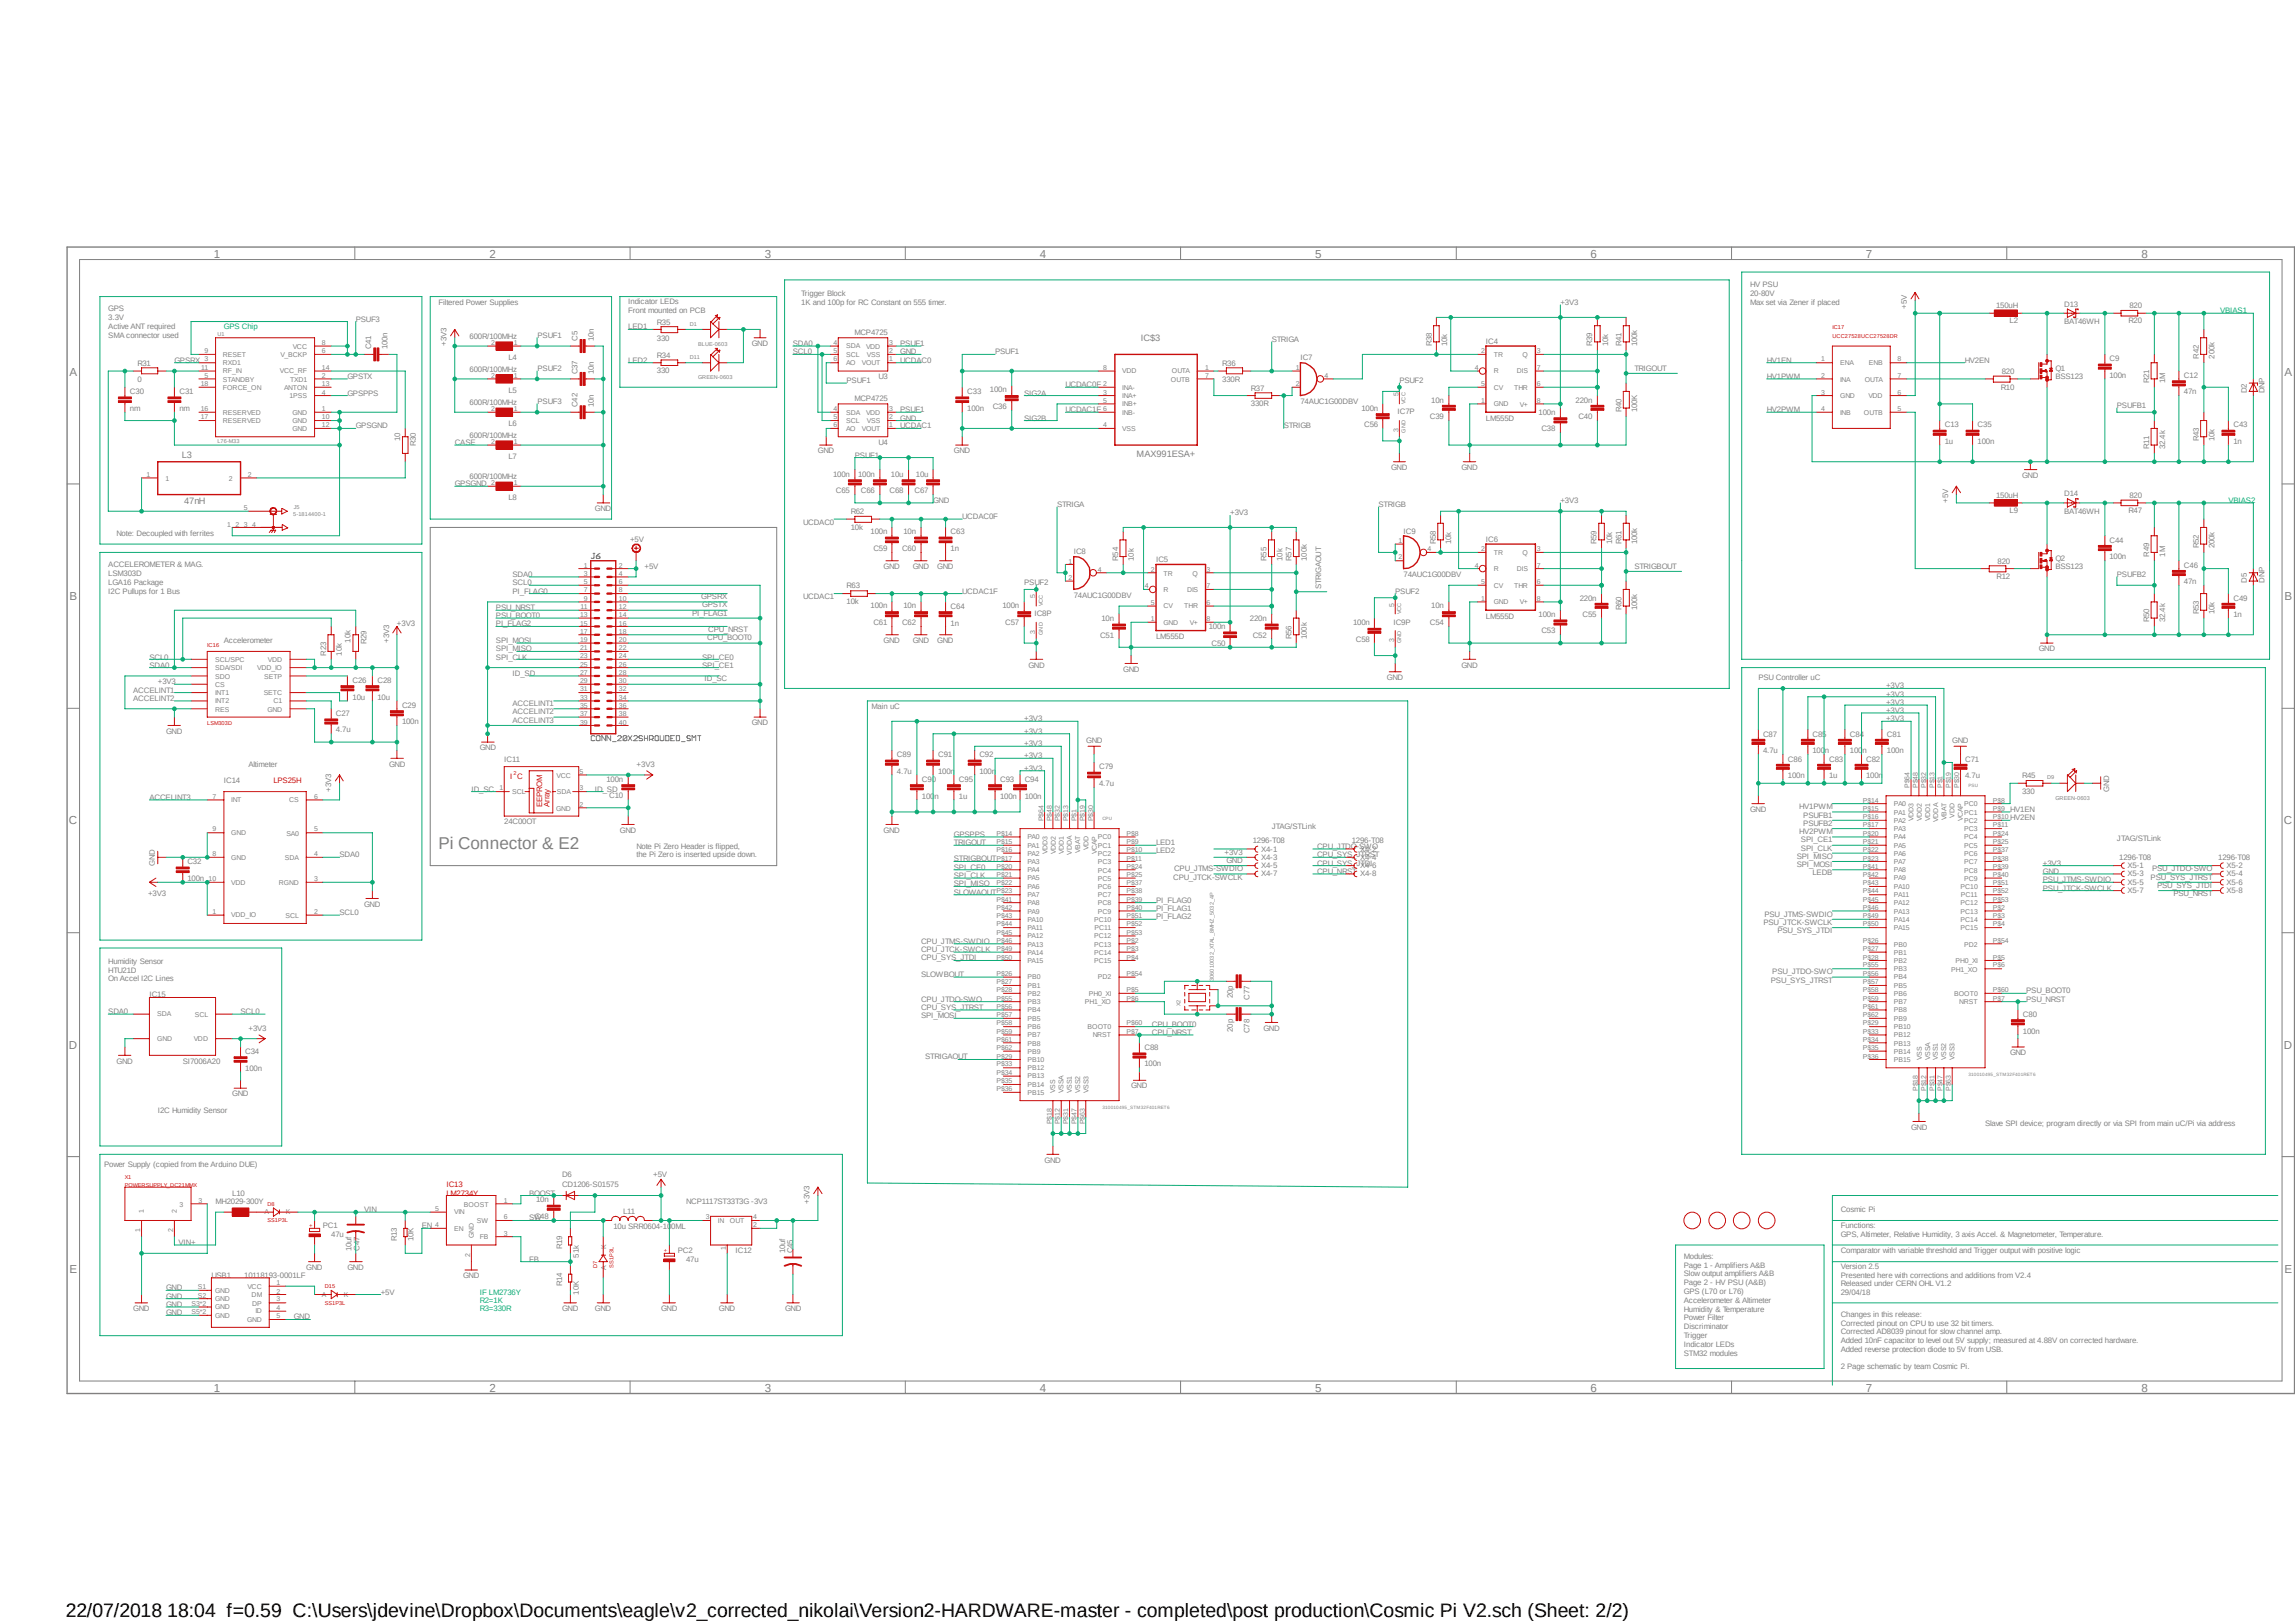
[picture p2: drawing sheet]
<svg xmlns="http://www.w3.org/2000/svg" width="420mm" height="297mm" viewBox="0 0 420 297" stroke-linecap="round" stroke-linejoin="round" font-family="sans-serif">
<defs><g id="words">
<text font-size="3.6" x="12" y="296">22/07/2018 18:04 f=0.59 C:\Users\jdevine\Dropbox\Documents\eagle\v2_corrected_nikolai\Version2-HARDWARE-master - completed\post production\Cosmic Pi V2.sch (Sheet: 2/2)</text>
<text font-size="3.1" fill="#808080" x="80.3" y="155.4">Pi Connector &amp; E2</text>
<g font-size="2.1" fill="#808080">
<text x="39.1" y="47.2">1</text>
<text x="89.6" y="47.2">2</text>
<text x="140" y="47.2">3</text>
<text x="190.3" y="47.2">4</text>
<text x="240.7" y="47.2">5</text>
<text x="291.1" y="47.2">6</text>
<text x="341.5" y="47.2">7</text>
<text x="391.9" y="47.2">8</text>
<text x="12.7" y="68.7">A</text>
<text x="418.1" y="68.7">A</text>
<text x="12.7" y="109.8">B</text>
<text x="418.1" y="109.8">B</text>
<text x="12.6" y="150.9">C</text>
<text x="418" y="150.9">C</text>
<text x="12.6" y="191.9">D</text>
<text x="418" y="191.9">D</text>
<text x="12.7" y="233">E</text>
<text x="418.1" y="233">E</text>
<text x="39.1" y="254.7">1</text>
<text x="89.6" y="254.7">2</text>
<text x="140" y="254.7">3</text>
<text x="190.3" y="254.7">4</text>
<text x="240.7" y="254.7">5</text>
<text x="291.1" y="254.7">6</text>
<text x="341.5" y="254.7">7</text>
<text x="391.9" y="254.7">8</text>
</g>
<g font-size="1.7" fill="#808080">
<text x="208.8" y="62.5">IC$3</text>
<text x="33.3" y="83.9">L3</text>
<text x="208" y="83.6">MAX991ESA+</text>
<text x="33.7" y="92.2">47nH</text>
</g>
<g font-size="1.4" fill="#808080">
<text x="320.3" y="52.6">HV PSU</text>
<text x="19.8" y="57">GPS</text>
<text x="19.8" y="58.6">3.3V</text>
<text x="65.1" y="58.8">PSUF3</text>
<text x="80.3" y="55.8">Filtered Power Supplies</text>
<text x="115" y="55.7">Indicator LEDs</text>
<text x="115" y="57.3">Front mounted on PCB</text>
<text x="120.2" y="59.4">R35</text>
<text x="146.6" y="54.2">Trigger Block</text>
<text x="146.6" y="55.8">1K and 100p for RC Constant on 555 timer.</text>
<text x="285.6" y="55.8">+3V3</text>
<text x="320.3" y="54.2">20-80V</text>
<text x="320.3" y="55.8">Max set via Zener if placed</text>
<text x="349" y="56.6" transform="rotate(-90 349 56.6)">+5V</text>
<text x="365.3" y="56.4">150uH</text>
<text x="367.8" y="59.2">L2</text>
<text x="377.8" y="59.4">BAT46WH</text>
<text x="377.8" y="56.1">D13</text>
<text x="389.6" y="59.2">R20</text>
<text x="389.7" y="56.4">820</text>
<text x="19.8" y="60.2">Active ANT required</text>
<text x="19.8" y="61.8">SMA connector used</text>
<text x="67.9" y="63.9" transform="rotate(-90 67.9 63.9)">C41</text>
<text x="71" y="63.9" transform="rotate(-90 71 63.9)">100n</text>
<text x="81.7" y="63.3" transform="rotate(-90 81.7 63.3)">+3V3</text>
<text x="85.9" y="62.1">600R/100MHz</text>
<text x="93" y="65.9">L4</text>
<text x="98.4" y="61.8">PSUF1</text>
<text x="105.7" y="62.4" transform="rotate(-90 105.7 62.4)">C5</text>
<text x="108.7" y="62.4" transform="rotate(-90 108.7 62.4)">10n</text>
<text x="115" y="60.3">LED1</text>
<text x="120.2" y="65.4">R34</text>
<text x="120.2" y="62.3">330</text>
<text x="137.6" y="63.3">GND</text>
<text x="145.1" y="64.9">SCL0</text>
<text x="145.1" y="63.3">SDA0</text>
<text x="156.4" y="61.3">MCP4725</text>
<text x="164.8" y="63.3">PSUF1</text>
<text x="164.8" y="64.9">GND</text>
<text x="182.1" y="64.9">PSUF1</text>
<text x="232.7" y="62.6">STRIGA</text>
<text x="238" y="66">IC7</text>
<text x="262" y="63.3" transform="rotate(-90 262 63.3)">R38</text>
<text x="264.8" y="63.3" transform="rotate(-90 264.8 63.3)">10k</text>
<text x="271.9" y="62.9">IC4</text>
<text x="291.4" y="63.3" transform="rotate(-90 291.4 63.3)">R39</text>
<text x="294.3" y="63.3" transform="rotate(-90 294.3 63.3)">10k</text>
<text x="296.8" y="63.3" transform="rotate(-90 296.8 63.3)">R41</text>
<text x="299.6" y="63.3" transform="rotate(-90 299.6 63.3)">100k</text>
<text x="402.4" y="65.6" transform="rotate(-90 402.4 65.6)">R42</text>
<text x="405.3" y="65.6" transform="rotate(-90 405.3 65.6)">200k</text>
<text x="25.1" y="69.8">0</text>
<text x="25.1" y="67">R31</text>
<text x="31.9" y="66.4">GPSRX</text>
<text x="63.6" y="69.3">GPSTX</text>
<text x="85.9" y="68.2">600R/100MHz</text>
<text x="93" y="71.9">L5</text>
<text x="98.4" y="67.9">PSUF2</text>
<text x="105.7" y="68.5" transform="rotate(-90 105.7 68.5)">C37</text>
<text x="108.7" y="68.5" transform="rotate(-90 108.7 68.5)">10n</text>
<text x="115" y="66.4">LED2</text>
<text x="120.2" y="68.3">330</text>
<text x="154.9" y="70.1">PSUF1</text>
<text x="160.8" y="69.3">U3</text>
<text x="164.8" y="66.4">UCDAC0</text>
<text x="181.2" y="71.8">100n</text>
<text x="195" y="70.9">UCDAC0F</text>
<text x="223.7" y="69.8">330R</text>
<text x="223.7" y="67">R36</text>
<text x="228.9" y="71.5">R37</text>
<text x="256.1" y="70.1">PSUF2</text>
<text x="299.1" y="67.9">TRIGOUT</text>
<text x="323.3" y="66.4">HV1EN</text>
<text x="323.3" y="69.3">HV1PWM</text>
<text x="359.6" y="66.4">HV2EN</text>
<text x="366.2" y="71.3">R10</text>
<text x="366.4" y="68.4">820</text>
<text x="376.2" y="69.3">BSS123</text>
<text x="376.2" y="67.9">Q1</text>
<text x="386.1" y="69.2">100n</text>
<text x="386.1" y="66.1">C9</text>
<text x="393.4" y="70.1" transform="rotate(-90 393.4 70.1)">R21</text>
<text x="396.2" y="70.1" transform="rotate(-90 396.2 70.1)">1M</text>
<text x="399.7" y="69.2">C12</text>
<text x="411.2" y="72" transform="rotate(-90 411.2 72)">D2</text>
<text x="414.4" y="72" transform="rotate(-90 414.4 72)">DNP</text>
<text x="23.8" y="75.2">nm</text>
<text x="23.8" y="72.1">C30</text>
<text x="32.9" y="75.2">nm</text>
<text x="32.9" y="72.1">C31</text>
<text x="63.6" y="72.4">GPSPPS</text>
<text x="85.9" y="74.2">600R/100MHz</text>
<text x="93" y="78">L6</text>
<text x="98.4" y="73.9">PSUF3</text>
<text x="105.7" y="74.5" transform="rotate(-90 105.7 74.5)">C42</text>
<text x="108.7" y="74.5" transform="rotate(-90 108.7 74.5)">10n</text>
<text x="156.4" y="73.4">MCP4725</text>
<text x="164.8" y="75.4">PSUF1</text>
<text x="164.8" y="77">GND</text>
<text x="177" y="75.2">100n</text>
<text x="177" y="72.1">C33</text>
<text x="181.7" y="74.8">C36</text>
<text x="187.5" y="72.4">SIG2A</text>
<text x="187.5" y="77">SIG2B</text>
<text x="195" y="75.4">UCDAC1F</text>
<text x="228.9" y="74.3">330R</text>
<text x="238" y="73.9">74AUC1G00DBV</text>
<text x="249.2" y="75.2">100n</text>
<text x="255.8" y="75.8">IC7P</text>
<text x="261.7" y="76.6">C39</text>
<text x="262" y="73.7">10n</text>
<text x="271.9" y="77">LM555D</text>
<text x="281.6" y="75.9">100n</text>
<text x="288.4" y="73.7">220n</text>
<text x="288.9" y="76.6">C40</text>
<text x="296.8" y="75.4" transform="rotate(-90 296.8 75.4)">R40</text>
<text x="299.6" y="75.4" transform="rotate(-90 299.6 75.4)">100K</text>
<text x="323.3" y="75.4">HV2PWM</text>
<text x="387.4" y="74.7">PSUFB1</text>
<text x="399.7" y="72.1">47n</text>
<text x="65.1" y="78.4">GPSGND</text>
<text x="73.2" y="80.7" transform="rotate(-90 73.2 80.7)">10</text>
<text x="76.1" y="81.6" transform="rotate(-90 76.1 81.6)">R30</text>
<text x="83.2" y="81.4">CASE</text>
<text x="85.9" y="80.2">600R/100MHz</text>
<text x="93" y="84">L7</text>
<text x="149.7" y="83">GND</text>
<text x="156.5" y="83.7">PSUF1</text>
<text x="160.8" y="81.4">U4</text>
<text x="164.8" y="78.4">UCDAC1</text>
<text x="174.6" y="83">GND</text>
<text x="235" y="78.4">STRIGB</text>
<text x="249.7" y="78.1">C56</text>
<text x="282.1" y="78.9">C38</text>
<text x="355.9" y="81.2">1u</text>
<text x="355.9" y="78.2">C13</text>
<text x="361.9" y="78.2">C35</text>
<text x="362" y="81.2">100n</text>
<text x="393.4" y="82.2" transform="rotate(-90 393.4 82.2)">R11</text>
<text x="396.2" y="82.2" transform="rotate(-90 396.2 82.2)">32.4k</text>
<text x="402.4" y="80.7" transform="rotate(-90 402.4 80.7)">R43</text>
<text x="405.3" y="80.7" transform="rotate(-90 405.3 80.7)">10k</text>
<text x="408.8" y="81.2">1n</text>
<text x="408.8" y="78.2">C43</text>
<text x="83.2" y="89">GPSGND</text>
<text x="85.9" y="87.7">600R/100MHz</text>
<text x="152.5" y="87.2">100n</text>
<text x="157.1" y="87.2">100n</text>
<text x="163.1" y="87.2">10u</text>
<text x="167.6" y="87.2">10u</text>
<text x="254.6" y="86">GND</text>
<text x="267.5" y="86">GND</text>
<text x="370.1" y="87.5">GND</text>
<text x="93" y="91.5">L8</text>
<text x="108.9" y="93.6">GND</text>
<text x="153" y="90.3">C65</text>
<text x="155.7" y="94.1">R62</text>
<text x="157.6" y="90.3">C66</text>
<text x="162.8" y="90.3">C68</text>
<text x="167.4" y="90.3">C67</text>
<text x="170.8" y="92">GND</text>
<text x="176.1" y="95">UCDAC0F</text>
<text x="193.5" y="92.8">STRIGA</text>
<text x="225.1" y="94.3">+3V3</text>
<text x="252.3" y="92.8">STRIGB</text>
<text x="285.6" y="92">+3V3</text>
<text x="356.5" y="92" transform="rotate(-90 356.5 92)">+5V</text>
<text x="365.3" y="91.1">150uH</text>
<text x="367.8" y="93.9">L9</text>
<text x="377.8" y="94.1">BAT46WH</text>
<text x="377.8" y="90.8">D14</text>
<text x="389.6" y="93.9">R47</text>
<text x="389.7" y="91.1">820</text>
<text x="21.3" y="98">Note: Decoupled with ferrites</text>
<text x="115.3" y="99.1">+5V</text>
<text x="147" y="96">UCDAC0</text>
<text x="155.7" y="97">10k</text>
<text x="159.3" y="97.8">100n</text>
<text x="159.9" y="100.8">C59</text>
<text x="165.1" y="100.8">C60</text>
<text x="165.4" y="97.8">10n</text>
<text x="174" y="100.8">1n</text>
<text x="174" y="97.8">C63</text>
<text x="196.5" y="101.4">IC8</text>
<text x="256.9" y="97.7">IC9</text>
<text x="262.8" y="99.6" transform="rotate(-90 262.8 99.6)">R58</text>
<text x="265.6" y="99.6" transform="rotate(-90 265.6 99.6)">10k</text>
<text x="271.9" y="99.1">IC6</text>
<text x="292.2" y="99.6" transform="rotate(-90 292.2 99.6)">R59</text>
<text x="295.1" y="99.6" transform="rotate(-90 295.1 99.6)">10k</text>
<text x="296.8" y="99.6" transform="rotate(-90 296.8 99.6)">R61</text>
<text x="299.6" y="99.6" transform="rotate(-90 299.6 99.6)">100k</text>
<text x="386.1" y="99.3">C44</text>
<text x="393.4" y="101.9" transform="rotate(-90 393.4 101.9)">R49</text>
<text x="396.2" y="101.9" transform="rotate(-90 396.2 101.9)">1M</text>
<text x="402.4" y="100.3" transform="rotate(-90 402.4 100.3)">R52</text>
<text x="405.3" y="100.3" transform="rotate(-90 405.3 100.3)">200k</text>
<text x="19.8" y="103.8">ACCELEROMETER &amp; MAG.</text>
<text x="19.8" y="105.4">LSM303D</text>
<text x="19.8" y="107">LGA16 Package</text>
<text x="93.8" y="107.1">SCL0</text>
<text x="93.8" y="105.6">SDA0</text>
<text x="117.9" y="104.1">+5V</text>
<text x="154.9" y="107.7">R63</text>
<text x="161.7" y="104.1">GND</text>
<text x="167" y="104.1">GND</text>
<text x="171.5" y="104.1">GND</text>
<text x="187.5" y="107.1">PSUF2</text>
<text x="204.6" y="102.6" transform="rotate(-90 204.6 102.6)">R54</text>
<text x="207.5" y="102.6" transform="rotate(-90 207.5 102.6)">10k</text>
<text x="211.6" y="102.9">IC5</text>
<text x="231.8" y="102.6" transform="rotate(-90 231.8 102.6)">R55</text>
<text x="234.7" y="102.6" transform="rotate(-90 234.7 102.6)">10k</text>
<text x="236.4" y="102.6" transform="rotate(-90 236.4 102.6)">R57</text>
<text x="239.2" y="102.6" transform="rotate(-90 239.2 102.6)">100k</text>
<text x="241.8" y="107.9" transform="rotate(-90 241.8 107.9)">STRIGAOUT</text>
<text x="256.9" y="105.6">74AUC1G00DBV</text>
<text x="299.1" y="104.1">STRIGBOUT</text>
<text x="365.4" y="106">R12</text>
<text x="365.6" y="103.1">820</text>
<text x="376.2" y="104.1">BSS123</text>
<text x="376.2" y="102.6">Q2</text>
<text x="386.1" y="102.4">100n</text>
<text x="387.4" y="105.6">PSUFB2</text>
<text x="399.7" y="106.8">47n</text>
<text x="399.7" y="103.9">C46</text>
<text x="411.2" y="106.7" transform="rotate(-90 411.2 106.7)">D5</text>
<text x="414.4" y="106.7" transform="rotate(-90 414.4 106.7)">DNP</text>
<text x="19.8" y="108.6">I2C Pullups for 1 Bus</text>
<text x="90.8" y="111.7">PSU_NRST</text>
<text x="90.8" y="113.1">PSU_BOOT0</text>
<text x="93.8" y="108.6">PI_FLAG0</text>
<text x="126.7" y="112.7">PI_FLAG1</text>
<text x="128.4" y="109.6">GPSRX</text>
<text x="128.5" y="111.2">GPSTX</text>
<text x="147" y="109.6">UCDAC1</text>
<text x="154.9" y="110.6">10k</text>
<text x="159.3" y="111.3">100n</text>
<text x="165.4" y="111.3">10n</text>
<text x="174" y="111.4">C64</text>
<text x="176.1" y="108.6">UCDAC1F</text>
<text x="183.5" y="111.3">100n</text>
<text x="189.3" y="112.8">IC8P</text>
<text x="196.5" y="109.4">74AUC1G00DBV</text>
<text x="201.6" y="113.6">10n</text>
<text x="228.8" y="113.6">220n</text>
<text x="255.4" y="108.6">PSUF2</text>
<text x="262" y="111.3">10n</text>
<text x="271.9" y="113.2">LM555D</text>
<text x="281.6" y="112.9">100n</text>
<text x="289.1" y="109.9">220n</text>
<text x="289.6" y="112.9">C55</text>
<text x="296.8" y="111.7" transform="rotate(-90 296.8 111.7)">R60</text>
<text x="299.6" y="111.7" transform="rotate(-90 299.6 111.7)">100k</text>
<text x="393.4" y="113.9" transform="rotate(-90 393.4 113.9)">R50</text>
<text x="396.2" y="113.9" transform="rotate(-90 396.2 113.9)">32.4k</text>
<text x="402.4" y="112.4" transform="rotate(-90 402.4 112.4)">R53</text>
<text x="405.3" y="112.4" transform="rotate(-90 405.3 112.4)">10k</text>
<text x="408.8" y="112.9">1n</text>
<text x="408.8" y="109.9">C49</text>
<text x="41" y="117.7">Accelerometer</text>
<text x="59.7" y="120" transform="rotate(-90 59.7 120)">R23</text>
<text x="62.6" y="120" transform="rotate(-90 62.6 120)">10k</text>
<text x="64.2" y="117.6" transform="rotate(-90 64.2 117.6)">10k</text>
<text x="67.1" y="117.9" transform="rotate(-90 67.1 117.9)">R29</text>
<text x="71.2" y="117.7" transform="rotate(-90 71.2 117.7)">+3V3</text>
<text x="72.6" y="114.6">+3V3</text>
<text x="90.8" y="119.2">SPI_MISO</text>
<text x="90.8" y="117.7">SPI_MOSI</text>
<text x="90.8" y="114.6">PI_FLAG2</text>
<text x="129.5" y="117.2">CPU_BOOT0</text>
<text x="129.6" y="115.7">CPU_NRST</text>
<text x="159.9" y="114.4">C61</text>
<text x="161.7" y="117.7">GND</text>
<text x="165.1" y="114.4">C62</text>
<text x="167" y="117.7">GND</text>
<text x="171.5" y="117.7">GND</text>
<text x="174" y="114.5">1n</text>
<text x="184" y="114.4">C57</text>
<text x="201.3" y="116.7">C51</text>
<text x="211.6" y="117">LM555D</text>
<text x="221.2" y="115.1">100n</text>
<text x="221.7" y="118.2">C50</text>
<text x="229.3" y="116.7">C52</text>
<text x="236.4" y="116.9" transform="rotate(-90 236.4 116.9)">R56</text>
<text x="239.2" y="116.9" transform="rotate(-90 239.2 116.9)">100k</text>
<text x="247.6" y="114.4">100n</text>
<text x="248.2" y="117.4">C58</text>
<text x="255" y="114.3">IC9P</text>
<text x="261.7" y="114.4">C54</text>
<text x="282.1" y="115.9">C53</text>
<text x="373.1" y="119.2">GND</text>
<text x="27.3" y="120.7">SCL0</text>
<text x="27.3" y="122.2">SDA0</text>
<text x="28.9" y="125.2">+3V3</text>
<text x="64.5" y="125">C26</text>
<text x="69.1" y="125">C28</text>
<text x="90.8" y="120.7">SPI_CLK</text>
<text x="93.8" y="123.7">ID_SD</text>
<text x="128.5" y="122.2">SPI_CE1</text>
<text x="128.5" y="120.7">SPI_CE0</text>
<text x="128.9" y="124.7">ID_SC</text>
<text x="188.2" y="122.2">GND</text>
<text x="205.6" y="122.9">GND</text>
<text x="253.8" y="124.5">GND</text>
<text x="267.5" y="122.2">GND</text>
<text x="321.8" y="124.5">PSU Controller uC</text>
<text x="345.2" y="126">+3V3</text>
<text x="24.4" y="128.3">ACCELINT2</text>
<text x="24.4" y="126.7">ACCELINT1</text>
<text x="61.5" y="131.1">C27</text>
<text x="64.5" y="128">10u</text>
<text x="69.1" y="128">10u</text>
<text x="73.6" y="129.5">C29</text>
<text x="93.8" y="129.3">ACCELINT1</text>
<text x="93.8" y="130.7">ACCELINT2</text>
<text x="159.5" y="129.7">Main uC</text>
<text x="187.5" y="132">+3V3</text>
<text x="345.2" y="132">+3V3</text>
<text x="345.2" y="130.5">+3V3</text>
<text x="345.2" y="129">+3V3</text>
<text x="345.2" y="127.5">+3V3</text>
<text x="30.4" y="134.3">GND</text>
<text x="61.5" y="134">4.7u</text>
<text x="73.6" y="132.5">100n</text>
<text x="87.8" y="137.3">GND</text>
<text x="93.8" y="132.2">ACCELINT3</text>
<text x="137.6" y="132.8">GND</text>
<text x="187.5" y="134.3">+3V3</text>
<text x="187.5" y="136.6">+3V3</text>
<text x="198.8" y="136.1">GND</text>
<text x="322.7" y="137.8">4.7u</text>
<text x="322.7" y="134.8">C87</text>
<text x="331.7" y="134.8">C85</text>
<text x="331.7" y="137.8">100n</text>
<text x="338.6" y="137.8">100n</text>
<text x="338.6" y="134.8">C84</text>
<text x="345.4" y="134.8">C81</text>
<text x="345.4" y="137.8">100n</text>
<text x="357.3" y="136.1">GND</text>
<text x="41" y="143.3">IC14</text>
<text x="45.5" y="140.3">Altimeter</text>
<text x="71.2" y="140.3">GND</text>
<text x="92.3" y="139.5">IC11</text>
<text x="111" y="143.1">100n</text>
<text x="116.5" y="140.3">+3V3</text>
<text x="164.2" y="141.6">4.7u</text>
<text x="164.2" y="138.6">C89</text>
<text x="168.7" y="143.1">C90</text>
<text x="171.7" y="141.6">100n</text>
<text x="171.7" y="138.6">C91</text>
<text x="175.5" y="143.1">C95</text>
<text x="179.2" y="141.6">100n</text>
<text x="179.2" y="138.6">C92</text>
<text x="183" y="143.1">C93</text>
<text x="187.5" y="138.8">+3V3</text>
<text x="187.5" y="141.1">+3V3</text>
<text x="187.5" y="143.1">C94</text>
<text x="201.2" y="143.8">4.7u</text>
<text x="201.2" y="140.8">C79</text>
<text x="327.2" y="139.4">C86</text>
<text x="327.2" y="142.3">100n</text>
<text x="334.8" y="139.4">C83</text>
<text x="334.8" y="142.3">1u</text>
<text x="341.5" y="142.3">100n</text>
<text x="341.5" y="139.4">C82</text>
<text x="359.7" y="139.4">C71</text>
<text x="359.7" y="142.3">4.7u</text>
<text x="370.1" y="142.4">R45</text>
<text x="27.3" y="146.4">ACCELINT3</text>
<text x="60.6" y="144.9" transform="rotate(-90 60.6 144.9)">+3V3</text>
<text x="86.3" y="144.9">ID_SC</text>
<text x="108.9" y="144.9">ID_SD</text>
<text x="111.5" y="146">C10</text>
<text x="168.7" y="146.1">100n</text>
<text x="175.5" y="146.1">1u</text>
<text x="183" y="146.1">100n</text>
<text x="187.5" y="146.1">100n</text>
<text x="320.3" y="148.6">GND</text>
<text x="329.3" y="148.1">HV1PWM</text>
<text x="330" y="149.6">PSUFB1</text>
<text x="370.1" y="145.3">330</text>
<text x="386" y="144.9" transform="rotate(-90 386 144.9)">GND</text>
<text x="92.3" y="150.9">24C00OT</text>
<text x="113.5" y="152.4">GND</text>
<text x="116.5" y="155.3">Note Pi Zero Header is flipped,</text>
<text x="161.7" y="152.4">GND</text>
<text x="174.6" y="153.2">GPSPPS</text>
<text x="174.6" y="154.7">TRIGOUT</text>
<text x="211.6" y="154.7">LED1</text>
<text x="229.3" y="154.3">1296-T08</text>
<text x="230.8" y="155.9">X4-1</text>
<text x="232.7" y="151.6">JTAG/STLink</text>
<text x="241" y="155.4">CPU_JTDO-SWO</text>
<text x="247.4" y="154.3">1296-T08</text>
<text x="248.9" y="155.9">X4-2</text>
<text x="329.3" y="152.7">HV2PWM</text>
<text x="329.6" y="154.2">SPI_CE1</text>
<text x="329.6" y="155.7">SPI_CLK</text>
<text x="330" y="151.1">PSUFB2</text>
<text x="387.4" y="153.9">JTAG/STLink</text>
<text x="28.4" y="158.4" transform="rotate(-90 28.4 158.4)">GND</text>
<text x="34.3" y="161.2">100n</text>
<text x="34.3" y="158.2">C32</text>
<text x="62.1" y="156.9">SDA0</text>
<text x="116.5" y="156.9">the Pi Zero is inserted upside down.</text>
<text x="174.6" y="157.6">STRIGBOUT</text>
<text x="174.6" y="160.7">SPI_CLK</text>
<text x="174.6" y="159.2">SPI_CE0</text>
<text x="211.6" y="156.1">LED2</text>
<text x="214.7" y="161">CPU_JTCK-SWCLK</text>
<text x="214.9" y="159.4">CPU_JTMS-SWDIO</text>
<text x="224.1" y="156.5">+3V3</text>
<text x="224.5" y="157.9">GND</text>
<text x="230.8" y="157.4">X4-3</text>
<text x="230.8" y="158.9">X4-5</text>
<text x="230.8" y="160.4">X4-7</text>
<text x="241" y="156.9">CPU_SYS_JTRST</text>
<text x="241" y="158.4">CPU_SYS_JTDI</text>
<text x="241" y="159.9">CPU_NRST</text>
<text x="248.9" y="157.4">X4-4</text>
<text x="248.9" y="158.9">X4-6</text>
<text x="248.9" y="160.4">X4-8</text>
<text x="328.8" y="157.1">SPI_MISO</text>
<text x="328.8" y="158.7">SPI_MOSI</text>
<text x="331.7" y="160.2">LEDB</text>
<text x="373.9" y="161.5">PSU_JTMS-SWDIO</text>
<text x="373.9" y="159.9">GND</text>
<text x="373.9" y="158.4">+3V3</text>
<text x="387.9" y="157.3">1296-T08</text>
<text x="389.4" y="158.9">X5-1</text>
<text x="389.4" y="160.4">X5-3</text>
<text x="389.4" y="161.9">X5-5</text>
<text x="393.6" y="161">PSU_SYS_JTRST</text>
<text x="393.9" y="159.4">PSU_JTDO-SWO</text>
<text x="406" y="157.3">1296-T08</text>
<text x="407.5" y="158.9">X5-2</text>
<text x="407.5" y="160.4">X5-4</text>
<text x="407.5" y="161.9">X5-6</text>
<text x="27.1" y="164">+3V3</text>
<text x="62.1" y="167.5">SCL0</text>
<text x="66.6" y="165.9">GND</text>
<text x="174.6" y="162.2">SPI_MISO</text>
<text x="174.6" y="163.7">SLOWAOUT</text>
<text x="211.6" y="165.2">PI_FLAG0</text>
<text x="211.6" y="166.7">PI_FLAG1</text>
<text x="322.9" y="167.7">PSU_JTMS-SWDIO</text>
<text x="373.9" y="163">PSU_JTCK-SWCLK</text>
<text x="389.4" y="163.4">X5-7</text>
<text x="394.8" y="162.5">PSU_SYS_JTDI</text>
<text x="397.8" y="164">PSU_NRST</text>
<text x="407.5" y="163.4">X5-8</text>
<text x="168.6" y="172.7">CPU_JTMS-SWDIO</text>
<text x="211.6" y="168.2">PI_FLAG2</text>
<text x="322.7" y="169.2">PSU_JTCK-SWCLK</text>
<text x="325.3" y="170.8">PSU_SYS_JTDI</text>
<text x="19.8" y="176.4">Humidity Sensor</text>
<text x="19.8" y="178">HTU21D</text>
<text x="19.8" y="179.6">On Accel I2C Lines</text>
<text x="168.6" y="174.2">CPU_JTCK-SWCLK</text>
<text x="168.6" y="175.8">CPU_SYS_JTDI</text>
<text x="168.6" y="178.8">SLOWBOUT</text>
<text x="324.1" y="179.8">PSU_SYS_JTRST</text>
<text x="324.4" y="178.3">PSU_JTDO-SWO</text>
<text x="19.8" y="185.6">SDA0</text>
<text x="27.3" y="182.5">IC15</text>
<text x="44" y="185.6">SCL0</text>
<text x="168.6" y="183.3">CPU_JTDO-SWO</text>
<text x="168.6" y="184.8">CPU_SYS_JTRST</text>
<text x="225.6" y="182.7" transform="rotate(-90 225.6 182.7)">20p</text>
<text x="228.7" y="183" transform="rotate(-90 228.7 183)">C77</text>
<text x="370.8" y="183.3">PSU_NRST</text>
<text x="370.8" y="181.8">PSU_BOOT0</text>
<text x="45.5" y="188.6">+3V3</text>
<text x="168.6" y="186.4">SPI_MOSI</text>
<text x="210.8" y="189.4">CPU_NRST</text>
<text x="210.8" y="187.9">CPU_BOOT0</text>
<text x="225.6" y="188.8" transform="rotate(-90 225.6 188.8)">20p</text>
<text x="228.7" y="189.1" transform="rotate(-90 228.7 189.1)">C78</text>
<text x="231.2" y="188.6">GND</text>
<text x="370.2" y="189.1">100n</text>
<text x="370.2" y="186.1">C80</text>
<text x="21.3" y="194.6">GND</text>
<text x="33.4" y="194.6">SI7006A20</text>
<text x="44.9" y="192.9">C34</text>
<text x="44.9" y="195.9">100n</text>
<text x="169.3" y="193.9">STRIGAOUT</text>
<text x="209.5" y="195.2">100n</text>
<text x="209.5" y="192.2">C88</text>
<text x="367.9" y="193.1">GND</text>
<text x="28.9" y="203.7">I2C Humidity Sensor</text>
<text x="42.5" y="200.7">GND</text>
<text x="207" y="199.1">GND</text>
<text x="349.8" y="206.8">GND</text>
<text x="363.3" y="206">Slave SPI device; program directly or via SPI from main uC/Pi via address</text>
<text x="19" y="213.5">Power Supply (copied from the Arduino DUE)</text>
<text x="102.9" y="215.5">D6</text>
<text x="119.5" y="215.3">+5V</text>
<text x="191.2" y="212.8">GND</text>
<text x="39.5" y="220.3">MH2029-300Y</text>
<text x="42.5" y="218.8">L10</text>
<text x="66.6" y="221.8">VIN</text>
<text x="96.9" y="218.8">BOOST</text>
<text x="98.1" y="220">10n</text>
<text x="102.9" y="217.2">CD1206-S01575</text>
<text x="125.6" y="220.3">NCP1117ST33T3G -3V3</text>
<text x="148.2" y="220.3" transform="rotate(-90 148.2 220.3)">+3V3</text>
<text x="336.9" y="221.8">Cosmic Pi</text>
<text x="32.7" y="227.8">VIN+</text>
<text x="59.1" y="224.8">PC1</text>
<text x="60.6" y="226.3">47u</text>
<text x="72.6" y="227.1" transform="rotate(-90 72.6 227.1)">R13</text>
<text x="75.7" y="227.1" transform="rotate(-90 75.7 227.1)">10K</text>
<text x="77.2" y="224.8">EN</text>
<text x="96.9" y="223.4">SW</text>
<text x="97.9" y="223.1">C48</text>
<text x="112.3" y="225">10u SRR0604-100ML</text>
<text x="114" y="222.1">L11</text>
<text x="336.9" y="224.7">Functions:</text>
<text x="336.9" y="226.3">GPS, Altimeter, Relative Humidity, 3 axis Accel. &amp; Magnetometer, Temperature.</text>
<text x="38.7" y="233.8">USB1</text>
<text x="44.7" y="233.8">10118193-0001LF</text>
<text x="56" y="232.4">GND</text>
<text x="63.6" y="232.4">GND</text>
<text x="64.3" y="228.9" transform="rotate(-90 64.3 228.9)">10uf</text>
<text x="65.8" y="228.9" transform="rotate(-90 65.8 228.9)">C47</text>
<text x="84.8" y="233.8">GND</text>
<text x="96.9" y="230.9">FB</text>
<text x="102.9" y="228.6" transform="rotate(-90 102.9 228.6)">R19</text>
<text x="105.9" y="230.1" transform="rotate(-90 105.9 230.1)">51k</text>
<text x="124" y="229.4">PC2</text>
<text x="125.6" y="230.9">47u</text>
<text x="134.6" y="229.4">IC12</text>
<text x="143.7" y="229.4" transform="rotate(-90 143.7 229.4)">10uf</text>
<text x="145.1" y="229.4" transform="rotate(-90 145.1 229.4)">C45</text>
<text x="308.2" y="230.4">Modules:</text>
<text x="308.2" y="232">Page 1 - Amplifiers A&amp;B</text>
<text x="308.2" y="233.6">Slow output amplifiers A&amp;B</text>
<text x="336.9" y="229.4">Comparator with variable threshold and Trigger output with positive logic</text>
<text x="336.9" y="232.2">Version 2.5</text>
<text x="336.9" y="233.8">Presented here with corrections and additions from V2.4</text>
<text x="24.4" y="239.9">GND</text>
<text x="30.4" y="236.1">GND</text>
<text x="30.4" y="237.7">GND</text>
<text x="30.4" y="239.2">GND</text>
<text x="69.7" y="236.9">+5V</text>
<text x="102.9" y="235.4" transform="rotate(-90 102.9 235.4)">R14</text>
<text x="102.9" y="239.9">GND</text>
<text x="105.9" y="236.9" transform="rotate(-90 105.9 236.9)">10K</text>
<text x="108.9" y="239.9">GND</text>
<text x="121" y="239.9">GND</text>
<text x="131.6" y="239.9">GND</text>
<text x="143.7" y="239.9">GND</text>
<text x="308.2" y="235.2">Page 2 - HV PSU (A&amp;B)</text>
<text x="308.2" y="236.8">GPS (L70 or L76)</text>
<text x="308.2" y="238.4">Accelerometer &amp; Altimeter</text>
<text x="336.9" y="235.3">Released under CERN OHL V1.2</text>
<text x="336.9" y="236.9">29/04/18</text>
<text x="30.4" y="240.7">GND</text>
<text x="53.8" y="241.5">GND</text>
<text x="308.2" y="240">Humidity &amp; Temperature</text>
<text x="308.2" y="241.6">Power Filter</text>
<text x="308.2" y="243.2">Discriminator</text>
<text x="308.2" y="244.9">Trigger</text>
<text x="336.9" y="241">Changes in this release:</text>
<text x="336.9" y="242.6">Corrected pinout on CPU to use 32 bit timers.</text>
<text x="336.9" y="244.2">Corrected AD8039 pinout for slow channel amp.</text>
<text x="336.9" y="245.8">Added 10nF capacitor to level out 5V supply; measured at 4.88V on corrected hardware.</text>
<text x="308.2" y="246.5">Indicator LEDs</text>
<text x="308.2" y="248.1">STM32 modules</text>
<text x="336.9" y="250.5">2 Page schematic by team Cosmic Pi.</text>
<text x="336.9" y="247.4">Added reverse protection diode to 5V from USB.</text>
</g>
<g font-size="1.4" fill="#0dab76">
<text x="406.3" y="57.3">VBIAS1</text>
<text x="41" y="60.3">GPS Chip</text>
<text x="407.8" y="92">VBIAS2</text>
<text x="87.8" y="236.9">IF LM2736Y</text>
<text x="87.8" y="238.4">R2=1K</text>
<text x="87.8" y="239.9">R3=330R</text>
</g>
<g font-size="1.4" fill="#c90d0c">
<text x="50" y="143.3">LPS25H</text>
<text x="93.4" y="142.6">I C</text>
<text x="99.2" y="147.7" transform="rotate(-90 99.2 147.7)">EEPROM</text>
<text x="100.6" y="147.7" transform="rotate(-90 100.6 147.7)">Array</text>
<text x="81.7" y="217.3">IC13</text>
<text x="81.7" y="218.8">LM2734Y</text>
</g>
<g font-size="1.3" fill="#808080">
<text x="37.4" y="64.6">9</text>
<text x="40.8" y="65.3">RESET</text>
<text x="51.3" y="65.4">V_BCKP</text>
<text x="53.6" y="63.8">VCC</text>
<text x="58.9" y="63.2">8</text>
<text x="58.9" y="64.6">6</text>
<text x="89.9" y="63.2">2</text>
<text x="94.1" y="63.2">1</text>
<text x="152.6" y="64.6">5</text>
<text x="152.6" y="63.2">4</text>
<text x="154.9" y="65.3">SCL</text>
<text x="154.9" y="63.8">SDA</text>
<text x="158.5" y="63.8">VDD</text>
<text x="158.7" y="65.4">VSS</text>
<text x="162.7" y="64.6">2</text>
<text x="162.7" y="63.2">3</text>
<text x="271.1" y="64.6">2</text>
<text x="273.4" y="65.3">TR</text>
<text x="278.6" y="65.4">Q</text>
<text x="281.3" y="64.6">3</text>
<text x="36.7" y="70.7">18</text>
<text x="36.8" y="67.6">11</text>
<text x="37.4" y="66.1">3</text>
<text x="37.4" y="69.2">5</text>
<text x="40.8" y="66.8">RXD1</text>
<text x="40.8" y="68.3">RF_IN</text>
<text x="40.8" y="69.8">STANDBY</text>
<text x="40.8" y="71.4">FORCE_ON</text>
<text x="51.2" y="68.3">VCC_RF</text>
<text x="52" y="71.4">ANTON</text>
<text x="53.1" y="69.8">TXD1</text>
<text x="58.9" y="67.6">14</text>
<text x="58.9" y="69.2">2</text>
<text x="58.9" y="70.7">13</text>
<text x="89.9" y="69.2">2</text>
<text x="94.1" y="69.2">1</text>
<text x="152.6" y="66.1">6</text>
<text x="154.9" y="66.8">AO</text>
<text x="157.7" y="66.8">VOUT</text>
<text x="162.7" y="66.1">1</text>
<text x="201.9" y="67.6">8</text>
<text x="201.9" y="70.7">2</text>
<text x="205.4" y="68.3">VDD</text>
<text x="205.4" y="71.4">INA-</text>
<text x="214.3" y="69.8">OUTB</text>
<text x="214.5" y="68.3">OUTA</text>
<text x="220.6" y="67.6">1</text>
<text x="220.6" y="69.2">7</text>
<text x="237.2" y="67.6">1</text>
<text x="237.2" y="70.7">2</text>
<text x="242.4" y="69.2">4</text>
<text x="269.9" y="67.6">4</text>
<text x="271.1" y="70.7">5</text>
<text x="273.4" y="68.3">R</text>
<text x="273.4" y="71.4">CV</text>
<text x="277.1" y="71.4">THR</text>
<text x="277.6" y="68.3">DIS</text>
<text x="281.3" y="70.7">6</text>
<text x="281.3" y="67.6">7</text>
<text x="333.3" y="66.1">1</text>
<text x="333.3" y="69.2">2</text>
<text x="336.8" y="66.8">ENA</text>
<text x="336.8" y="69.8">INA</text>
<text x="341.3" y="69.8">OUTA</text>
<text x="342.1" y="66.8">ENB</text>
<text x="347.3" y="66.1">8</text>
<text x="347.3" y="69.2">7</text>
<text x="36.7" y="75.2">16</text>
<text x="36.7" y="76.7">17</text>
<text x="40.8" y="75.9">RESERVED</text>
<text x="40.8" y="77.4">RESERVED</text>
<text x="53" y="72.9">1PSS</text>
<text x="53.5" y="75.9">GND</text>
<text x="53.5" y="77.4">GND</text>
<text x="58.9" y="72.2">4</text>
<text x="58.9" y="75.2">1</text>
<text x="58.9" y="76.7">10</text>
<text x="89.9" y="75.2">2</text>
<text x="94.1" y="75.2">1</text>
<text x="152.6" y="76.7">5</text>
<text x="152.6" y="75.2">4</text>
<text x="154.9" y="77.4">SCL</text>
<text x="154.9" y="75.9">SDA</text>
<text x="158.5" y="75.9">VDD</text>
<text x="158.7" y="77.4">VSS</text>
<text x="162.7" y="76.7">2</text>
<text x="162.7" y="75.2">3</text>
<text x="201.9" y="72.2">3</text>
<text x="201.9" y="73.7">5</text>
<text x="201.9" y="75.2">6</text>
<text x="205.4" y="72.8">INA+</text>
<text x="205.4" y="74.3">INB+</text>
<text x="205.4" y="75.9">INB-</text>
<text x="255.9" y="72.6" transform="rotate(-90 255.9 72.6)">5</text>
<text x="271.1" y="73.7">1</text>
<text x="273.4" y="74.3">GND</text>
<text x="278.1" y="74.4">V+</text>
<text x="281.3" y="73.7">8</text>
<text x="333.3" y="72.2">3</text>
<text x="333.3" y="75.2">4</text>
<text x="336.8" y="72.8">GND</text>
<text x="336.8" y="75.9">INB</text>
<text x="341.1" y="75.9">OUTB</text>
<text x="342" y="72.9">VDD</text>
<text x="347.3" y="72.2">6</text>
<text x="347.3" y="75.2">5</text>
<text x="53.5" y="78.9">GND</text>
<text x="58.9" y="78.2">12</text>
<text x="89.9" y="81.3">2</text>
<text x="94.1" y="81.3">1</text>
<text x="152.6" y="78.2">6</text>
<text x="154.9" y="78.9">AO</text>
<text x="157.7" y="78.9">VOUT</text>
<text x="162.7" y="78.2">1</text>
<text x="201.9" y="78.2">4</text>
<text x="205.4" y="78.9">VSS</text>
<text x="255.9" y="79" transform="rotate(-90 255.9 79)">3</text>
<text x="26.8" y="87.3">1</text>
<text x="30.3" y="88">1</text>
<text x="41.9" y="88">2</text>
<text x="45.4" y="87.3">2</text>
<text x="89.9" y="88.8">2</text>
<text x="94.1" y="88.8">1</text>
<text x="44.6" y="93.3">5</text>
<text x="41.6" y="96.4">1 2 3 4</text>
<text x="255.9" y="99.3">1</text>
<text x="261.3" y="100.8">4</text>
<text x="271.1" y="100.8">2</text>
<text x="273.4" y="101.5">TR</text>
<text x="278.6" y="101.5">Q</text>
<text x="281.3" y="100.8">3</text>
<text x="106.8" y="103.9">1</text>
<text x="106.8" y="105.4">3</text>
<text x="106.8" y="106.9">5</text>
<text x="113.3" y="106.9">6</text>
<text x="113.3" y="105.4">4</text>
<text x="113.3" y="103.9">2</text>
<text x="195.6" y="103.1">1</text>
<text x="195.6" y="106.2">2</text>
<text x="200.9" y="104.6">4</text>
<text x="209.5" y="107.6">4</text>
<text x="210.7" y="104.6">2</text>
<text x="212.9" y="105.3">TR</text>
<text x="218.3" y="105.3">Q</text>
<text x="220.8" y="104.6">3</text>
<text x="220.8" y="107.6">7</text>
<text x="255.9" y="102.4">2</text>
<text x="269.9" y="103.9">4</text>
<text x="271.1" y="106.9">5</text>
<text x="273.4" y="104.6">R</text>
<text x="273.4" y="107.5">CV</text>
<text x="277.1" y="107.6">THR</text>
<text x="277.6" y="104.6">DIS</text>
<text x="281.3" y="106.9">6</text>
<text x="281.3" y="103.9">7</text>
<text x="106.2" y="112.9">13</text>
<text x="106.3" y="111.4">11</text>
<text x="106.8" y="108.4">7</text>
<text x="106.8" y="109.9">9</text>
<text x="113.3" y="112.9">14</text>
<text x="113.3" y="111.4">12</text>
<text x="113.3" y="109.9">10</text>
<text x="113.3" y="108.4">8</text>
<text x="189.5" y="109.5" transform="rotate(-90 189.5 109.5)">5</text>
<text x="210.7" y="110.7">5</text>
<text x="210.7" y="113.7">1</text>
<text x="212.9" y="108.3">R</text>
<text x="212.9" y="111.3">CV</text>
<text x="216.7" y="111.3">THR</text>
<text x="217.3" y="108.4">DIS</text>
<text x="220.8" y="110.7">6</text>
<text x="220.8" y="113.7">8</text>
<text x="255.2" y="111" transform="rotate(-90 255.2 111)">5</text>
<text x="271.1" y="109.9">1</text>
<text x="273.4" y="110.6">GND</text>
<text x="278.1" y="110.6">V+</text>
<text x="281.3" y="109.9">8</text>
<text x="106.2" y="114.5">15</text>
<text x="106.2" y="116">17</text>
<text x="106.2" y="117.4">19</text>
<text x="106.2" y="119">21</text>
<text x="113.3" y="119">22</text>
<text x="113.3" y="117.4">20</text>
<text x="113.3" y="116">18</text>
<text x="113.3" y="114.5">16</text>
<text x="189.5" y="116" transform="rotate(-90 189.5 116)">3</text>
<text x="212.9" y="114.4">GND</text>
<text x="217.8" y="114.4">V+</text>
<text x="255.2" y="117.5" transform="rotate(-90 255.2 117.5)">3</text>
<text x="39.4" y="121.2">SCL/SPC</text>
<text x="39.4" y="122.7">SDA/SDI</text>
<text x="39.4" y="124.2">SDO</text>
<text x="39.4" y="125.6">CS</text>
<text x="47.1" y="122.7">VDD_IO</text>
<text x="48.3" y="124.2">SETP</text>
<text x="49" y="121.2">VDD</text>
<text x="106.2" y="120.5">23</text>
<text x="106.2" y="122">25</text>
<text x="106.2" y="123.5">27</text>
<text x="106.2" y="125">29</text>
<text x="113.3" y="122">26</text>
<text x="113.3" y="120.5">24</text>
<text x="113.3" y="123.5">28</text>
<text x="113.3" y="125">30</text>
<text x="39.4" y="127.2">INT1</text>
<text x="39.4" y="128.7">INT2</text>
<text x="39.4" y="130.2">RES</text>
<text x="48.3" y="127.2">SETC</text>
<text x="48.9" y="130.2">GND</text>
<text x="50" y="128.7">C1</text>
<text x="106.2" y="126.5">31</text>
<text x="106.2" y="128">33</text>
<text x="106.2" y="129.5">35</text>
<text x="106.2" y="131.1">37</text>
<text x="113.3" y="126.5">32</text>
<text x="113.3" y="128">34</text>
<text x="113.3" y="129.5">36</text>
<text x="113.3" y="131.1">38</text>
<text x="106.2" y="132.6">39</text>
<text x="113.3" y="132.6">40</text>
<text x="101.9" y="142.3">VCC</text>
<text x="106.1" y="141.6">5</text>
<text x="38.9" y="146.1">7</text>
<text x="42.3" y="146.8">INT</text>
<text x="52.9" y="146.8">CS</text>
<text x="57.5" y="146.1">6</text>
<text x="91.4" y="144.6">1</text>
<text x="93.7" y="145.3">SCL</text>
<text x="101.8" y="148.3">GND</text>
<text x="101.9" y="145.3">SDA</text>
<text x="106.1" y="147.7">2</text>
<text x="106.1" y="144.6">3</text>
<text x="341" y="146.9">P$14</text>
<text x="341" y="148.4">P$15</text>
<text x="341" y="149.9">P$16</text>
<text x="346.6" y="147.6">PA0</text>
<text x="346.6" y="149.1">PA1</text>
<text x="349.5" y="144.2" transform="rotate(-90 349.5 144.2)">P$64</text>
<text x="351" y="144.2" transform="rotate(-90 351 144.2)">P$48</text>
<text x="352.6" y="144.2" transform="rotate(-90 352.6 144.2)">P$32</text>
<text x="354.1" y="144.2" transform="rotate(-90 354.1 144.2)">P$13</text>
<text x="355.5" y="144.2" transform="rotate(-90 355.5 144.2)">P$1</text>
<text x="357" y="144.2" transform="rotate(-90 357 144.2)">P$19</text>
<text x="357.7" y="149.6" transform="rotate(-90 357.7 149.6)">VDD</text>
<text x="358.6" y="144.2" transform="rotate(-90 358.6 144.2)">P$30</text>
<text x="359.5" y="147.6">PC0</text>
<text x="359.5" y="149.1">PC1</text>
<text x="364.7" y="146.9">P$8</text>
<text x="364.7" y="148.4">P$9 HV1EN</text>
<text x="364.7" y="149.9">P$10HV2EN</text>
<text x="38.9" y="152.1">9</text>
<text x="42.3" y="152.8">GND</text>
<text x="52.4" y="152.9">SA0</text>
<text x="57.5" y="152.1">5</text>
<text x="182.4" y="152.9">P$14</text>
<text x="182.4" y="154.4">P$15</text>
<text x="182.4" y="156">P$16</text>
<text x="188" y="153.6">PA0</text>
<text x="188" y="155.1">PA1</text>
<text x="191" y="150.3" transform="rotate(-90 191 150.3)">P$64</text>
<text x="192.5" y="150.3" transform="rotate(-90 192.5 150.3)">P$48</text>
<text x="194" y="150.3" transform="rotate(-90 194 150.3)">P$32</text>
<text x="195.5" y="150.3" transform="rotate(-90 195.5 150.3)">P$13</text>
<text x="197" y="150.3" transform="rotate(-90 197 150.3)">P$1</text>
<text x="198.5" y="150.3" transform="rotate(-90 198.5 150.3)">P$19</text>
<text x="199.2" y="155.6" transform="rotate(-90 199.2 155.6)">VDD</text>
<text x="200.1" y="150.3" transform="rotate(-90 200.1 150.3)">P$30</text>
<text x="200.9" y="153.6">PC0</text>
<text x="200.9" y="155.1">PC1</text>
<text x="206.2" y="152.9">P$8</text>
<text x="206.2" y="154.4">P$9</text>
<text x="206.2" y="156">P$10</text>
<text x="341" y="151.4">P$17</text>
<text x="341" y="152.9">P$20</text>
<text x="341" y="154.4">P$21</text>
<text x="341" y="156">P$22</text>
<text x="346.6" y="150.5">PA2</text>
<text x="346.6" y="152.1">PA3</text>
<text x="346.6" y="153.6">PA4</text>
<text x="346.6" y="155.1">PA5</text>
<text x="350.2" y="150.3" transform="rotate(-90 350.2 150.3)">VDD3</text>
<text x="351.7" y="150.3" transform="rotate(-90 351.7 150.3)">VDD2</text>
<text x="353.2" y="150.3" transform="rotate(-90 353.2 150.3)">VDD1</text>
<text x="354.8" y="150.4" transform="rotate(-90 354.8 150.4)">VDDA</text>
<text x="356.3" y="150" transform="rotate(-90 356.3 150)">VBAT</text>
<text x="359.2" y="150.3" transform="rotate(-90 359.2 150.3)">VCAP</text>
<text x="359.5" y="150.6">PC2</text>
<text x="359.5" y="152.1">PC3</text>
<text x="359.5" y="153.6">PC4</text>
<text x="359.5" y="155.1">PC5</text>
<text x="364.7" y="151.4">P$11</text>
<text x="364.7" y="152.9">P$24</text>
<text x="364.7" y="154.4">P$25</text>
<text x="364.7" y="156">P$37</text>
<text x="38.2" y="161.2">10</text>
<text x="38.9" y="156.7">8</text>
<text x="42.3" y="161.9">VDD</text>
<text x="42.3" y="157.4">GND</text>
<text x="51.1" y="161.9">RGND</text>
<text x="52.2" y="157.4">SDA</text>
<text x="57.5" y="156.7">4</text>
<text x="57.5" y="161.2">3</text>
<text x="182.4" y="157.5">P$17</text>
<text x="182.4" y="159">P$20</text>
<text x="182.4" y="160.4">P$21</text>
<text x="182.4" y="162">P$22</text>
<text x="188" y="156.6">PA2</text>
<text x="188" y="158.2">PA3</text>
<text x="188" y="159.6">PA4</text>
<text x="188" y="161.1">PA5</text>
<text x="191.7" y="156.3" transform="rotate(-90 191.7 156.3)">VDD3</text>
<text x="193.2" y="156.3" transform="rotate(-90 193.2 156.3)">VDD2</text>
<text x="194.7" y="156.3" transform="rotate(-90 194.7 156.3)">VDD1</text>
<text x="196.2" y="156.4" transform="rotate(-90 196.2 156.4)">VDDA</text>
<text x="197.7" y="156" transform="rotate(-90 197.7 156)">VBAT</text>
<text x="200.7" y="156.3" transform="rotate(-90 200.7 156.3)">VCAP</text>
<text x="200.9" y="156.6">PC2</text>
<text x="200.9" y="158.2">PC3</text>
<text x="200.9" y="159.7">PC4</text>
<text x="200.9" y="161.2">PC5</text>
<text x="206.2" y="157.5">P$11</text>
<text x="206.2" y="159">P$24</text>
<text x="206.2" y="160.4">P$25</text>
<text x="206.2" y="162">P$37</text>
<text x="341" y="157.5">P$23</text>
<text x="341" y="159">P$41</text>
<text x="341" y="160.4">P$42</text>
<text x="341" y="162">P$43</text>
<text x="346.6" y="156.6">PA6</text>
<text x="346.6" y="158.2">PA7</text>
<text x="346.6" y="159.6">PA8</text>
<text x="346.6" y="161.1">PA9</text>
<text x="359.5" y="156.6">PC6</text>
<text x="359.5" y="158.2">PC7</text>
<text x="359.5" y="159.7">PC8</text>
<text x="359.5" y="161.2">PC9</text>
<text x="364.7" y="157.5">P$38</text>
<text x="364.7" y="159">P$39</text>
<text x="364.7" y="160.4">P$40</text>
<text x="364.7" y="162">P$51</text>
<text x="38.9" y="167.3">1</text>
<text x="42.3" y="167.9">VDD_IO</text>
<text x="52.2" y="168">SCL</text>
<text x="57.5" y="167.3">2</text>
<text x="182.4" y="163.5">P$23</text>
<text x="182.4" y="165">P$41</text>
<text x="182.4" y="166.5">P$42</text>
<text x="188" y="162.6">PA6</text>
<text x="188" y="164.2">PA7</text>
<text x="188" y="165.7">PA8</text>
<text x="188" y="167.2">PA9</text>
<text x="200.9" y="162.6">PC6</text>
<text x="200.9" y="164.2">PC7</text>
<text x="200.9" y="165.7">PC8</text>
<text x="200.9" y="167.2">PC9</text>
<text x="206.2" y="163.5">P$38</text>
<text x="206.2" y="165">P$39</text>
<text x="206.2" y="166.5">P$40</text>
<text x="341" y="163.5">P$44</text>
<text x="341" y="165">P$45</text>
<text x="341" y="166.5">P$46</text>
<text x="346.6" y="162.6">PA10</text>
<text x="346.6" y="164.2">PA11</text>
<text x="346.6" y="165.7">PA12</text>
<text x="346.6" y="167.2">PA13</text>
<text x="358.8" y="162.6">PC10</text>
<text x="358.8" y="165.7">PC12</text>
<text x="358.8" y="167.2">PC13</text>
<text x="358.9" y="164.2">PC11</text>
<text x="364.7" y="163.5">P$52</text>
<text x="364.7" y="165">P$53</text>
<text x="364.7" y="166.5">P$2</text>
<text x="182.4" y="168.1">P$43</text>
<text x="182.4" y="169.5">P$44</text>
<text x="182.4" y="171">P$45</text>
<text x="182.4" y="172.6">P$46</text>
<text x="188" y="168.7">PA10</text>
<text x="188" y="170.2">PA11</text>
<text x="188" y="171.7">PA12</text>
<text x="188" y="173.2">PA13</text>
<text x="200.2" y="168.7">PC10</text>
<text x="200.2" y="171.7">PC12</text>
<text x="200.2" y="173.2">PC13</text>
<text x="200.3" y="170.3">PC11</text>
<text x="206.2" y="168.1">P$51</text>
<text x="206.2" y="169.5">P$52</text>
<text x="206.2" y="171">P$53</text>
<text x="206.2" y="172.6">P$2</text>
<text x="341" y="172.6">P$26</text>
<text x="341" y="168.1">P$49</text>
<text x="341" y="169.5">P$50</text>
<text x="346.6" y="173.2">PB0</text>
<text x="346.6" y="168.7">PA14</text>
<text x="346.6" y="170.2">PA15</text>
<text x="358.8" y="168.7">PC14</text>
<text x="358.8" y="170.3">PC15</text>
<text x="359.5" y="173.2">PD2</text>
<text x="364.7" y="172.6">P$54</text>
<text x="364.7" y="168.1">P$3</text>
<text x="364.7" y="169.5">P$4</text>
<text x="182.4" y="178.6">P$26</text>
<text x="182.4" y="174.1">P$49</text>
<text x="182.4" y="175.6">P$50</text>
<text x="188" y="179.2">PB0</text>
<text x="188" y="174.8">PA14</text>
<text x="188" y="176.2">PA15</text>
<text x="200.2" y="174.8">PC14</text>
<text x="200.2" y="176.3">PC15</text>
<text x="200.9" y="179.2">PD2</text>
<text x="206.2" y="174.1">P$3</text>
<text x="206.2" y="175.6">P$4</text>
<text x="206.2" y="178.6">P$54</text>
<text x="341" y="174.1">P$27</text>
<text x="341" y="175.6">P$28</text>
<text x="341" y="177">P$55</text>
<text x="341" y="178.6">P$56</text>
<text x="346.6" y="174.8">PB1</text>
<text x="346.6" y="176.2">PB2</text>
<text x="346.6" y="177.7">PB3</text>
<text x="346.6" y="179.2">PB4</text>
<text x="357.1" y="177.8">PH1_XO</text>
<text x="357.9" y="176.3">PH0_XI</text>
<text x="364.7" y="175.6">P$5</text>
<text x="364.7" y="177">P$6</text>
<text x="182.4" y="180.1">P$27</text>
<text x="182.4" y="181.6">P$28</text>
<text x="182.4" y="183.1">P$55</text>
<text x="182.4" y="184.7">P$56</text>
<text x="188" y="180.8">PB1</text>
<text x="188" y="182.3">PB2</text>
<text x="188" y="183.8">PB3</text>
<text x="188" y="185.3">PB4</text>
<text x="198.5" y="183.8">PH1_XO</text>
<text x="199.3" y="182.3">PH0_XI</text>
<text x="206.2" y="181.6">P$5</text>
<text x="206.2" y="183.1">P$6</text>
<text x="341" y="180.1">P$57</text>
<text x="341" y="181.6">P$58</text>
<text x="341" y="183.1">P$59</text>
<text x="341" y="184.7">P$61</text>
<text x="346.6" y="180.8">PB5</text>
<text x="346.6" y="182.3">PB6</text>
<text x="346.6" y="183.8">PB7</text>
<text x="346.6" y="185.3">PB8</text>
<text x="357.6" y="182.3">BOOT0</text>
<text x="358.6" y="183.8">NRST</text>
<text x="364.7" y="181.6">P$60</text>
<text x="364.7" y="183.1">P$7</text>
<text x="28.8" y="186">SDA</text>
<text x="28.8" y="190.6">GND</text>
<text x="35.5" y="190.6">VDD</text>
<text x="35.6" y="186.1">SCL</text>
<text x="182.4" y="186.1">P$57</text>
<text x="182.4" y="187.6">P$58</text>
<text x="182.4" y="189.1">P$59</text>
<text x="182.4" y="190.7">P$61</text>
<text x="188" y="186.8">PB5</text>
<text x="188" y="188.3">PB6</text>
<text x="188" y="189.8">PB7</text>
<text x="188" y="191.3">PB8</text>
<text x="199.1" y="188.3">BOOT0</text>
<text x="200" y="189.8">NRST</text>
<text x="206.2" y="187.6">P$60</text>
<text x="206.2" y="189.1">P$7</text>
<text x="341" y="186.1">P$62</text>
<text x="341" y="187.6">P$29</text>
<text x="341" y="189.1">P$33</text>
<text x="341" y="190.7">P$34</text>
<text x="346.6" y="186.8">PB9</text>
<text x="346.6" y="188.3">PB10</text>
<text x="346.6" y="189.8">PB12</text>
<text x="346.6" y="191.3">PB13</text>
<text x="182.4" y="192.2">P$62</text>
<text x="182.4" y="193.7">P$29</text>
<text x="182.4" y="195.2">P$33</text>
<text x="182.4" y="196.7">P$34</text>
<text x="188" y="192.9">PB9</text>
<text x="188" y="194.3">PB10</text>
<text x="188" y="195.8">PB12</text>
<text x="188" y="197.4">PB13</text>
<text x="341" y="192.2">P$35</text>
<text x="341" y="193.7">P$36</text>
<text x="346.6" y="192.9">PB14</text>
<text x="346.6" y="194.3">PB15</text>
<text x="351.7" y="194" transform="rotate(-90 351.7 194)">VSS</text>
<text x="353.2" y="194" transform="rotate(-90 353.2 194)">VSSA</text>
<text x="354.7" y="194" transform="rotate(-90 354.7 194)">VSS1</text>
<text x="356.2" y="194" transform="rotate(-90 356.2 194)">VSS2</text>
<text x="357.7" y="194" transform="rotate(-90 357.7 194)">VSS3</text>
<text x="182.4" y="198.2">P$35</text>
<text x="182.4" y="199.7">P$36</text>
<text x="188" y="198.9">PB14</text>
<text x="188" y="200.4">PB15</text>
<text x="193.1" y="200.1" transform="rotate(-90 193.1 200.1)">VSS</text>
<text x="194.6" y="200.1" transform="rotate(-90 194.6 200.1)">VSSA</text>
<text x="196.2" y="200.1" transform="rotate(-90 196.2 200.1)">VSS1</text>
<text x="197.7" y="200.1" transform="rotate(-90 197.7 200.1)">VSS2</text>
<text x="199.2" y="200.1" transform="rotate(-90 199.2 200.1)">VSS3</text>
<text x="351" y="199.6" transform="rotate(-90 351 199.6)">P$18</text>
<text x="352.6" y="199.6" transform="rotate(-90 352.6 199.6)">P$12</text>
<text x="354.1" y="199.6" transform="rotate(-90 354.1 199.6)">P$31</text>
<text x="355.5" y="199.6" transform="rotate(-90 355.5 199.6)">P$47</text>
<text x="357" y="199.6" transform="rotate(-90 357 199.6)">P$63</text>
<text x="192.5" y="205.7" transform="rotate(-90 192.5 205.7)">P$18</text>
<text x="194" y="205.7" transform="rotate(-90 194 205.7)">P$12</text>
<text x="195.5" y="205.7" transform="rotate(-90 195.5 205.7)">P$31</text>
<text x="197" y="205.7" transform="rotate(-90 197 205.7)">P$47</text>
<text x="198.5" y="205.7" transform="rotate(-90 198.5 205.7)">P$63</text>
<text x="26.3" y="221.9" transform="rotate(-90 26.3 221.9)">1</text>
<text x="32.3" y="221.9" transform="rotate(-90 32.3 221.9)">2</text>
<text x="32.9" y="220.8">3</text>
<text x="36.3" y="220.1">3</text>
<text x="79.7" y="221.6">5</text>
<text x="84.9" y="220.8">BOOST</text>
<text x="92.2" y="220.1">1</text>
<text x="25.7" y="225.4" transform="rotate(-90 25.7 225.4)">1</text>
<text x="31.7" y="225.4" transform="rotate(-90 31.7 225.4)">2</text>
<text x="48.4" y="222.2">A</text>
<text x="52.3" y="222.2">K</text>
<text x="79.7" y="224.6">4</text>
<text x="83.1" y="222.2">VIN</text>
<text x="83.1" y="225.3">EN</text>
<text x="86.7" y="226.5" transform="rotate(-90 86.7 226.5)">GND</text>
<text x="87.3" y="223.8">SW</text>
<text x="87.8" y="226.8">FB</text>
<text x="92.2" y="226.1">3</text>
<text x="92.2" y="223.1">6</text>
<text x="129.2" y="223.1">3</text>
<text x="131.4" y="223.8">IN</text>
<text x="133.6" y="223.8">OUT</text>
<text x="137.8" y="223.1">4</text>
<text x="137.8" y="224.6">2</text>
<text x="86" y="230" transform="rotate(-90 86 230)">2</text>
<text x="110.9" y="232.5" transform="rotate(-90 110.9 232.5)">A</text>
<text x="110.9" y="228.6" transform="rotate(-90 110.9 228.6)">K</text>
<text x="132.8" y="228.8" transform="rotate(-90 132.8 228.8)">1</text>
<text x="35.1" y="238.9">S3*2</text>
<text x="36.2" y="236">S1</text>
<text x="36.2" y="237.5">S2</text>
<text x="39.4" y="236.6">GND</text>
<text x="39.4" y="238.1">GND</text>
<text x="39.4" y="239.6">GND</text>
<text x="45.3" y="235.9">VCC</text>
<text x="46.1" y="237.4">DM</text>
<text x="46.1" y="238.9">DP</text>
<text x="50.6" y="239.7">4</text>
<text x="50.6" y="238.2">3</text>
<text x="50.6" y="236.7">2</text>
<text x="50.6" y="235.2">1</text>
<text x="58.9" y="237.3">A</text>
<text x="62.9" y="237.4">K</text>
<text x="35.1" y="240.5">S5*2</text>
<text x="39.4" y="241.1">GND</text>
<text x="45.2" y="241.9">GND</text>
<text x="46.7" y="240.4">ID</text>
<text x="50.6" y="241.2">5</text>
</g>
<g font-size="1" fill="#808080">
<text x="126.2" y="59.6">D1</text>
<text x="39.8" y="61.6">U1</text>
<text x="126.2" y="65.6">D11</text>
<text x="127.8" y="63.3">BLUE-0603</text>
<text x="127.8" y="69.3">GREEN-0603</text>
<text x="257.2" y="73.9" transform="rotate(-90 257.2 73.9)">VCC</text>
<text x="39.8" y="81.1">L76-M33</text>
<text x="257.2" y="79.2" transform="rotate(-90 257.2 79.2)">GND</text>
<text x="53.7" y="94.4">5-1814400-1</text>
<text x="53.8" y="93.2">J5</text>
<text x="190.8" y="110.9" transform="rotate(-90 190.8 110.9)">VCC</text>
<text x="256.5" y="112.4" transform="rotate(-90 256.5 112.4)">VCC</text>
<text x="190.8" y="116.2" transform="rotate(-90 190.8 116.2)">GND</text>
<text x="256.5" y="117.7" transform="rotate(-90 256.5 117.7)">GND</text>
<text x="374.6" y="142.6">D9</text>
<text x="376.2" y="146.4">GREEN-0603</text>
<text x="222.2" y="179.6" transform="rotate(-90 222.2 179.6)">306010032_XTAL_8MHZ_5032_4P</text>
<text x="216.1" y="184.1" transform="rotate(-90 216.1 184.1)">X2</text>
</g>
<g font-size="1" fill="#c90d0c">
<text x="335.4" y="60.3">IC17</text>
<text x="335.4" y="61.8">UCC27528UCC27528DR</text>
<text x="37.9" y="118.4">IC16</text>
<text x="37.9" y="132.8">LSM303D</text>
<text x="94" y="141.8">2</text>
<text x="22.9" y="215.8">X1</text>
<text x="22.9" y="217.3">POWERSUPPLY_DC21MMX</text>
<text x="48.9" y="220.6">D8</text>
<text x="48.9" y="223.7">SS1P3L</text>
<text x="57.2" y="224.6" transform="rotate(-90 57.2 224.6)">+</text>
<text x="109.3" y="232" transform="rotate(-90 109.3 232)">D7</text>
<text x="112.3" y="232" transform="rotate(-90 112.3 232)">SS1P3L</text>
<text x="122.2" y="229.1" transform="rotate(-90 122.2 229.1)">+</text>
<text x="59.4" y="235.8">D15</text>
<text x="59.4" y="238.8">SS1P3L</text>
</g>
<g font-size=".8" fill="#808080">
<text x="360.3" y="144.1">PSU</text>
<text x="201.8" y="150.1">CPU</text>
<text x="360.3" y="196.9">310010495_STM32F401RET6</text>
<text x="201.8" y="202.9">310010495_STM32F401RET6</text>
</g>
</g></defs>
<path d="M12 45l408.1 210.3M420.1 45.1l-408.1 210.3" fill="none" stroke="#fff" stroke-width=".18"/>
<path d="M12.3 45.2h407.6v209.8h-407.6z" fill="none" stroke="#808080" stroke-width=".25"/>
<g fill="none" stroke="#808080" stroke-width=".18">
<path d="M14.6 47.5h403.1v205.2h-403.1zM64.9 45.2v2.3M115.3 45.2v2.3M165.7 45.2v2.3M216.1 45.2v2.3M266.5 45.2v2.3M316.9 45.2v2.3M367.3 45.2v2.3M12.3 88.6h2.3M78.7 96.5h63.5v61.9h-63.5zM417.7 88.6h2.2M108.5 101.3h.4"/>
<path d="M108.7 101.3v.8h-.5M109.1 101.8h.5l.2 .3-.5 .1-.2-.1zM109.8 101.3l-.7 .5M12.3 129.6h2.3M108.9 134.8l-.2-.2h-.3l-.2 .2v.7h.7M109.1 134.8l.2-.2h.3l.2 .2v.7h-.7zM110.8 134.6v1l-.6-1v1M111.8 134.6v1l-.7-1v1M112.1 135.7h.7M113 134.8l.2-.2h.3l.2 .2v.2l-.7 .6h.7M114.7 134.8l-.1-.2h-.4l-.2 .2v.7M114.7 134.8v.7h-.7"/>
<path d="M114.7 134.8l-.7 .7M115 134.6l.7 1M115.7 134.6l-.7 1M116 134.8l.2-.2h.3l.2 .2v.2l-.7 .6h.7M117.6 134.8l-.2-.2h-.3l-.2 .2 .2 .3h.3l.2 .2v.2l-.2 .1-.5-.1M117.9 135.1h.6M117.9 134.6v1M118.5 134.6v1M118.9 135.3h.5l.1-.2v-.3l-.1-.2h-.5v1M119.2 135.3l.3 .3M120.1 134.6h.3l.1 .2-.1 .8-.5-.1v-.7zM120.8 134.6v.9l.2 .1 .5-.1v-.9"/>
<path d="M121.8 134.6h.5v1h-.5zM122.8 135.1h.3M123.4 134.6h-.6v1h.6M123.8 134.6h.5v1h-.5zM124.7 135.7h.7M126.3 134.8l-.1-.2h-.3l-.2 .2 .2 .3h.3l.1 .2-.1 .3-.5-.1M126.7 135.6v-1l.3 .4 .3-.4v1M127.7 134.6h.6M128 134.6v1M417.7 129.6h2.2M12.3 170.7h2.3M417.7 170.7h2.2"/>
<path d="M12.3 211.7h2.3M417.7 211.7h2.2M64.9 252.7v2.3M115.3 252.7v2.3M165.7 252.7v2.3M216.1 252.7v2.3M266.5 252.7v2.3M316.9 252.7v2.3M367.3 252.7v2.3"/>
</g>
<path d="M90.8 62.6h3v1.5h-3z" fill-rule="evenodd" fill="#c90d0c"/>
<g fill="none" stroke="#c90d0c" stroke-width=".18">
<path d="M89.2 63.3h1.6M90.8 62.6h3v1.5h-3zM93.8 63.3h1.5M104.4 63.3h1.8M106.2 62.1h.3v2.4h-.3zM106.8 62.1h.3v2.4h-.3zM107.1 63.3h1.8M373.1 66.4v2.9M373.7 69.1h1M373.9 67.9l.6-.3v.5zM374.1 67.9l.3 .1v-.3l-.3 .2M374.7 66h.7v3.5h-.7v-1.6h-1"/>
<path d="M374.7 66.4v.2h-1M375.1 67.4h.6M375.4 67.4l.3 .5h-.6zM375.4 67.6l.2 .2h-.4z"/>
</g>
<path d="M106.3 62.1v2.4M106.9 62.1v2.4" fill="none" stroke="#c90d0c" stroke-width=".34"/>
<circle cx="374.6" cy="69.5" r=".26" fill="#c90d0c"/>
<circle cx="374.6" cy="69.5" r=".26" fill="none" stroke="#c90d0c" stroke-width=".18"/>
<circle cx="374.6" cy="69.1" r=".26" fill="#c90d0c"/>
<circle cx="374.6" cy="69.1" r=".26" fill="none" stroke="#c90d0c" stroke-width=".18"/>
<circle cx="374.6" cy="66" r=".26" fill="#c90d0c"/>
<circle cx="374.6" cy="66" r=".26" fill="none" stroke="#c90d0c" stroke-width=".18"/>
<path d="M373.4 66.4h.3v.7h-.3z" fill-rule="evenodd" fill="#c90d0c"/>
<path d="M373.4 66.4h.3v.7h-.3z" fill="none" stroke="#c90d0c" stroke-width=".18"/>
<path d="M373.4 68.7h.3v.6h-.3z" fill-rule="evenodd" fill="#c90d0c"/>
<path d="M373.4 68.7h.3v.6h-.3z" fill="none" stroke="#c90d0c" stroke-width=".18"/>
<path d="M373.4 67.5h.3v.8h-.3z" fill-rule="evenodd" fill="#c90d0c"/>
<g fill="none" stroke="#c90d0c" stroke-width=".18">
<path d="M377.7 57.3h3M378.4 56.6l1.5 .7-1.5 .8zM380.3 56.7v-.1h-.4v1.5h-.3v-.2M386.8 57.3h1.4M388.2 56.8h3v1h-3zM391.2 57.3h1.6M371.6 69.3h1.5M373.4 67.5h.3v.8h-.3zM374.6 64.9v1.5M374.6 69.3v1.6M384 67.2h2.4v.4h-2.4zM384 66.6h2.4v.4h-2.4z"/>
<path d="M385.2 67.6v1.7M385.2 64.9v1.7M393.7 66.4h1.1v2.9h-1.1zM393.7 78.4h1.1v3h-1.1zM394.3 64.9v1.5M394.3 69.3v1.6M394.3 77v1.4M397.6 70.3h2.4v.3h-2.4zM397.6 69.7h2.4v.3h-2.4zM398.8 70.6v1.8M398.8 67.9v1.8M394.3 81.4v1.6"/>
</g>
<path d="M384 67.4h2.4M384 66.8h2.4M397.6 70.4h2.4M397.6 69.8h2.4" fill="none" stroke="#c90d0c" stroke-width=".34"/>
<path d="M365 56.7h4.2v1.2h-4.2z" fill-rule="evenodd" fill="#c90d0c"/>
<g fill="none" stroke="#c90d0c" stroke-width=".18">
<path d="M364.1 57.3h1.5M365 56.7h4.2v1.2h-4.2zM368.6 57.3h1.5M36.4 64.9h3.1M36.4 67.9h3.1M36.4 66.4h3.1M36.4 69.3h3.1M36.4 70.9h3.1M36.4 75.4h3.1M36.4 77h3.1M39.5 61.8h18.1v18.1h-18.1zM57.6 63.3h3"/>
<path d="M57.6 64.9h3M57.6 67.9h3M57.6 69.3h3M57.6 70.9h3M57.6 72.4h3M57.6 75.4h3M57.6 77h3M57.6 78.4h3M353.8 79.3h2.4v.4h-2.4zM353.8 78.7h2.4v.4h-2.4zM355 77v1.7M355 79.7v1.7"/>
</g>
<path d="M353.8 79.5h2.4M353.8 78.9h2.4" fill="none" stroke="#c90d0c" stroke-width=".34"/>
<path d="M49.5 93l.4-.1 .5 .1 .2 .3v.4l-.2 .4-.5 .1-.4-.2-.1-.4h.1l.1-.4 .4-.2h.3l.2 .3v.4l-.2 .3-.3 .1-.4-.2-.1-.3h-.1z" fill-rule="evenodd" fill="#c90d0c"/>
<path d="M49.4 94.1h1.2M49.5 93l.4-.1 .5 .1 .2 .3v.4l-.2 .4-.5 .1-.4-.2-.1-.4h.1l.1-.4 .4-.2h.3l.2 .3v.4l-.2 .3-.3 .1-.4-.2-.1-.3h-.1zM50 94.1v2.4" fill="none" stroke="#c90d0c" stroke-width=".18"/>
<path d="M49.9 96.4h.3v.3h-.3l-.1-.2h.3h-.3z" fill-rule="evenodd" fill="#c90d0c"/>
<g fill="none" stroke="#c90d0c" stroke-width=".18">
<path d="M121 59.8h3v1.1h-3zM350.5 53.5l.7 1.2M350.5 53.5l-.7 1.2M350.5 53.5v1.5M21.7 73.3h2.3v.4h-2.3zM21.7 72.6h2.3v.4h-2.3zM22.9 73.6v1.8M22.9 70.9v1.8M24.4 67.9h1.5M25.9 67.3h3v1.1h-3zM28.9 67.9h1.5M30.7 73.3h2.4v.4h-2.4z"/>
<path d="M30.7 72.6h2.4v.4h-2.4zM31.9 73.6v1.8M31.9 70.9v1.8M73.7 79.9h1v3.1h-1zM74.2 78.4v1.5M83.2 60.3l.8 1.2M83.2 60.3l-.7 1.2M83.2 60.3v1.5M119.5 66.4h1.5M119.5 60.3h1.5M121 65.9h3v1h-3zM124 66.4h1.5"/>
<path d="M124 60.3h1.5M138 61.8h2.2M139.1 60.3v1.5M174.9 73.3h2.4v.4h-2.4zM174.9 72.6h2.4v.4h-2.4zM176.1 73.6v1.8M176.1 70.9v1.8M176.1 79.9v1.5M184 72.4h2.4v.3h-2.4zM184 73h2.4v.3h-2.4zM185.2 73.3v1.8M185.2 70.6v1.8"/>
<path d="M201 67.9h3M201 70.9h3M201 72.4h3M201 73.9h3M201 75.4h3M201 78.4h3M219.1 67.9h3.1M219.1 69.3h3.1M222.9 67.9h1.6M224.5 67.3h2.9v1.1h-2.9zM227.4 67.9h1.5M228.2 72.4h1.5"/>
<path d="M229.7 71.9h3v1h-3zM232.7 72.4h1.5M270.4 67.9h.4M270.4 70.9h1.5M270.4 73.9h1.5M270.4 64.9h1.5M281 67.9h1.5M281 70.9h1.5M281 73.9h1.5M281 64.9h1.5M359.8 79.3h2.4v.4h-2.4zM359.8 78.7h2.4v.4h-2.4z"/>
<path d="M361 77v1.7M361 79.7v1.7M411.6 70.1h1.6v.4M412.4 70.1l.8 1.5h-1.6zM412.4 69.3v3.1M25.9 87.5h3M42.5 96.5h9.1M44 87.5h3M45.5 93.6h6.1M49.3 97.5l.3-.5h.9l-.3 .5M49.9 96.4h.3v.3h-.3l-.1-.2h.3h-.3zM50 96.5v.5l-.3 .5"/>
<path d="M51.6 93v1.1l1-.5-1-.6M51.6 96v1l1.1-.4-1-.6M74.2 83v1.5M109.3 92h2.3M110.4 90.5v1.5M174.9 81.4h2.3M267.8 84.5h2.3M269 83v1.5M37.9 119.2h15.2v12h-15.2zM60 116.2h1.1v3h-1.1zM60.6 114.6v1.6M60.6 119.2v1.5"/>
<path d="M64.6 116.2h1v3h-1zM65.1 114.6v1.6M65.1 119.2v1.5M72.6 114.6v1.6M72.6 114.6l.8 1.2M72.6 114.6l-.7 1.2M30.7 132.8h2.3M31.9 131.2v1.6M35 120.6h2.9M35 122.2h2.9M35 126.7h2.9M35 128.3h2.9"/>
<path d="M35 123.7h2.9M35 129.7h2.9M35 125.2h2.9M53.1 120.6h2.9M53.1 122.2h2.9M53.1 126.7h2.9M53.1 128.3h2.9M53.1 123.7h2.9M53.1 129.7h2.9M59.4 132.2h2.4v.3h-2.4zM59.4 131.6h2.4v.3h-2.4zM60.6 129.7v1.9"/>
<path d="M60.6 132.5v1.8M62.4 126.1h2.4v.3h-2.4zM62.4 125.5h2.4v.3h-2.4zM63.6 123.7v1.9M63.6 126.4v1.9M67 126.1h2.3v.3h-2.3zM67 125.5h2.3v.3h-2.3zM68.2 123.7v1.9M68.2 126.4v1.9M71.5 130.6h2.3v.4h-2.3zM71.5 130h2.3v.4h-2.3zM71.5 138.8h2.3"/>
<path d="M72.6 131v1.8M72.6 128.3v1.7M72.6 137.3v1.5M28.9 155.8v2.3M28.9 156.9h1.5M32.3 159.3h2.3v.4h-2.3zM32.3 158.7h2.3v.3h-2.3zM33.4 156.9v1.9M33.4 159.6v1.9M27.3 161.5l1.2 .7M27.3 161.5h1.6M28.5 160.7l-1.2 .8"/>
<path d="M21.7 193.1h2.3M22.9 191.6v1.5M42.8 194.1h2.4v.3h-2.4zM42.8 193.4h2.4v.3h-2.4zM44 191.6v1.9M44 194.3v1.9M47 190.1h1.5M47.4 189.4l1.1 .7M48.5 190.1l-1.1 .7"/>
<circle cx="271.4" cy="67.9" r=".6"/>
</g>
<g fill="none" stroke="#c90d0c" stroke-width=".34">
<path d="M21.7 73.5h2.3M21.7 72.8h2.3M30.7 73.5h2.4M30.7 72.8h2.4M174.9 73.5h2.4M174.9 72.8h2.4M184 72.6h2.4M184 73.2h2.4M359.8 79.5h2.4M359.8 78.9h2.4M59.4 132.3h2.4M59.4 131.7h2.4"/>
<path d="M62.4 126.2h2.4M62.4 125.6h2.4M67 126.2h2.3M67 125.6h2.3M71.5 130.8h2.3M71.5 130.2h2.3M32.3 159.5h2.3M32.3 158.8h2.3M42.8 194.2h2.4M42.8 193.5h2.4"/>
</g>
<path d="M204 64.9h15.1v16.5h-15.1zM271.9 63.3h9.1v12.1h-9.1zM28.9 84.5h15.1v6h-15.1z" fill="none" stroke="#c90d0c" stroke-width=".25"/>
<path d="M90.8 68.6h3v1.5h-3z" fill-rule="evenodd" fill="#c90d0c"/>
<g fill="none" stroke="#c90d0c" stroke-width=".18">
<path d="M262.4 59.6h1v3h-1zM262.9 58.1v1.5M291.8 59.6h1.1v3h-1.1zM292.4 58.1v1.5M297.1 59.6h1.1v3h-1.1zM297.6 58.1v1.5M68.4 63.7h.3v2.3h-.3zM68.4 64.9h-1.8M69 63.7h.3v2.3h-.3zM69.3 64.9h1.9M89.2 69.3h1.6M90.8 68.6h3v1.5h-3z"/>
<path d="M93.8 69.3h1.5M104.4 69.3h1.8M106.2 68.2h.3v2.3h-.3zM106.8 68.2h.3v2.3h-.3zM107.1 69.3h1.8M262.9 62.6v1.5M264 74.2h2.4v.3h-2.4zM264 74.8h2.4v.3h-2.4zM265.2 72.4v1.8M265.2 75.1v1.9M284.4 76.5h2.4v.3h-2.4zM284.4 77h2.4v.4h-2.4z"/>
<path d="M285.6 77.4v1.8M285.6 74.7v1.8M291.2 74.2h2.3v.3h-2.3zM291.2 74.8h2.3v.3h-2.3zM292.4 72.4v1.8M292.4 75.1v1.9M292.4 62.6v1.5M297.1 71.6h1.1v3.1h-1.1zM297.6 62.6v1.5M297.6 70.1v1.5M297.6 74.7v1.5M370.5 85.9h2.3"/>
<path d="M371.6 84.5v1.4M37.9 156.9h3.1M37.9 152.4h3.1M37.9 146.4h3.1M41 144.9h15v24.1h-15zM56 156.9h3.1M56 152.4h3.1M56 146.4h3.1M62.1 141.8l.7 1.1M62.1 141.8l-.7 1.1M62.1 141.8v1.5M37.9 161.5h3.1"/>
<path d="M37.9 167.5h3.1M56 161.5h3.1M56 167.5h3.1M67 164.4h2.3M68.2 163v1.4M24.4 185.6h2.9M24.4 190.1h2.9M27.3 182.5h12.2v10.6h-12.2zM39.5 185.6h3M39.5 190.1h3"/>
</g>
<path d="M68.6 63.7v2.3M69.2 63.7v2.3M106.3 68.2v2.3M106.9 68.2v2.3M264 74.3h2.4M264 74.9h2.4M284.4 76.6h2.4M284.4 77.2h2.4M291.2 74.3h2.3M291.2 74.9h2.3" fill="none" stroke="#c90d0c" stroke-width=".34"/>
<path d="M90.8 80.7h3v1.5h-3z" fill-rule="evenodd" fill="#c90d0c"/>
<path d="M89.2 81.4h1.6M90.8 80.7h3v1.5h-3zM93.8 81.4h1.5" fill="none" stroke="#c90d0c" stroke-width=".18"/>
<path d="M90.8 88.2h3v1.5h-3z" fill-rule="evenodd" fill="#c90d0c"/>
<path d="M89.2 89h1.6M90.8 88.2h3v1.5h-3zM93.8 89h1.5" fill="none" stroke="#c90d0c" stroke-width=".18"/>
<path d="M90.8 74.7h3v1.5h-3z" fill-rule="evenodd" fill="#c90d0c"/>
<g fill="none" stroke="#c90d0c" stroke-width=".18">
<path d="M89.2 75.4h1.6M90.8 74.7h3v1.5h-3zM93.8 75.4h1.5M104.4 75.4h1.8M106.2 74.3h.3v2.3h-.3zM106.8 74.3h.3v2.3h-.3zM107.1 75.4h1.8M402.8 61.8h1.1v3.1h-1.1zM402.8 77h1.1v2.9h-1.1zM403.4 60.3v1.5M403.4 64.9v1.5M403.4 75.4v1.6"/>
<path d="M403.4 79.9v1.5M406.7 79.3h2.3v.4h-2.3zM406.7 78.7h2.3v.4h-2.3zM407.8 77v1.7M407.8 79.7v1.7M373.1 101.1v3M373.7 103.8h.9M373.9 102.6l.6-.2v.4zM374.1 102.6l.3 .1v-.3l-.3 .2M374.6 100.8h.8v3.4h-.8v-1.6h-.9M374.6 101.1v.2h-.9M375.1 102.1h.6"/>
<path d="M375.4 102.1l.3 .5h-.6zM375.4 102.3l.2 .2h-.4z"/>
<circle cx="309.7" cy="223.4" r="1.53"/>
<circle cx="314.3" cy="223.4" r="1.53"/>
<circle cx="318.8" cy="223.4" r="1.53"/>
<circle cx="323.3" cy="223.4" r="1.53"/>
</g>
<path d="M106.3 74.3v2.3M106.9 74.3v2.3M406.7 79.5h2.3M406.7 78.9h2.3" fill="none" stroke="#c90d0c" stroke-width=".34"/>
<circle cx="374.6" cy="104.2" r=".26" fill="#c90d0c"/>
<circle cx="374.6" cy="104.2" r=".26" fill="none" stroke="#c90d0c" stroke-width=".18"/>
<circle cx="374.6" cy="103.8" r=".26" fill="#c90d0c"/>
<circle cx="374.6" cy="103.8" r=".26" fill="none" stroke="#c90d0c" stroke-width=".18"/>
<circle cx="374.6" cy="100.8" r=".26" fill="#c90d0c"/>
<circle cx="374.6" cy="100.8" r=".26" fill="none" stroke="#c90d0c" stroke-width=".18"/>
<path d="M373.4 101.1h.3v.7h-.3z" fill-rule="evenodd" fill="#c90d0c"/>
<path d="M373.4 101.1h.3v.7h-.3z" fill="none" stroke="#c90d0c" stroke-width=".18"/>
<path d="M373.4 103.4h.3v.7h-.3z" fill-rule="evenodd" fill="#c90d0c"/>
<path d="M373.4 103.4h.3v.7h-.3z" fill="none" stroke="#c90d0c" stroke-width=".18"/>
<path d="M373.4 102.2h.3v.8h-.3z" fill-rule="evenodd" fill="#c90d0c"/>
<g fill="none" stroke="#c90d0c" stroke-width=".18">
<path d="M374.6 99.6v1.5M377.7 92h3M378.4 91.3l1.5 .7-1.5 .8zM380.3 91.4v-.1h-.4v1.5h-.3v-.2M384 99.8h2.4v.4h-2.4zM385.2 98v1.8M386.8 92h1.4M388.2 91.5h3v1h-3zM391.2 92h1.6M393.7 98h1.1v3.1h-1.1zM394.3 96.5v1.5M371.6 104.1h1.5"/>
<path d="M373.4 102.2h.3v.8h-.3zM374.6 104.1v1.5M384 100.4h2.4v.4h-2.4zM385.2 100.8v1.8M393.7 110.2h1.1v2.9h-1.1zM394.3 101.1v1.5M394.3 108.6v1.6M394.3 113.1v1.5M397.6 105h2.4v.3h-2.4zM397.6 104.4h2.4v.3h-2.4zM398.8 105.3v1.8M398.8 102.6v1.8"/>
</g>
<path d="M384 100h2.4M384 100.6h2.4M397.6 105.2h2.4M397.6 104.6h2.4" fill="none" stroke="#c90d0c" stroke-width=".34"/>
<path d="M365 91.4h4.2v1.2h-4.2z" fill-rule="evenodd" fill="#c90d0c"/>
<g fill="none" stroke="#c90d0c" stroke-width=".18">
<path d="M151.2 79.9v1.5M152 66.4h1.4M152 64.9h1.4M152 63.3h1.4M152 78.4h1.4M152 77h1.4M152 75.4h1.4M153.4 61.8h9.1v6.1h-9.1zM153.4 73.9h9.1v6h-9.1zM162.5 66.4h1.5M162.5 64.9h1.5M162.5 63.3h1.5"/>
<path d="M162.5 78.4h1.5M162.5 77h1.5M162.5 75.4h1.5M236.5 67.9h1.5M236.5 70.9h1.5M242.2 69.3h1.8M251.9 75.7h2.4v.3h-2.4zM251.9 76.3h2.4v.3h-2.4zM253.1 73.9v1.8M253.1 76.6v1.8M256.1 70.9v3M256.1 77v2.9"/>
<path d="M332.4 69.3h3M332.4 66.4h3M332.4 75.4h3M332.4 72.4h3M335.4 63.3h10.5v15.1h-10.5zM345.9 69.3h3.1M345.9 66.4h3.1M345.9 75.4h3.1M345.9 72.4h3.1M363.3 69.3h1.5M364.8 68.8h3.1v1.1h-3.1zM367.9 69.3h1.4"/>
<path d="M116.4 99.9v.8M150 81.4h2.3M154.9 95h1.6M155.3 87.8h2.3v.3h-2.3zM155.3 88.4h2.3v.3h-2.3zM156.5 85.9v1.9M156.5 94.5h3v1.1h-3zM156.5 88.7v1.8M159.5 95h1.5M159.9 87.8h2.3v.3h-2.3zM159.9 88.4h2.3v.3h-2.3zM161 88.7v1.8"/>
<path d="M161 85.9v1.9M162.1 98.3h2.3v.3h-2.3zM162.1 99h2.3v.3h-2.3zM163.2 99.2v3.4M163.2 96.5v1.9M165.1 87.8h2.4v.3h-2.4zM165.1 88.4h2.4v.3h-2.4zM166.3 85.9v1.9M166.3 88.7v1.8M167.4 98.3h2.4v.3h-2.4zM167.4 99h2.4v.3h-2.4zM168.6 96.5v1.9"/>
<path d="M168.6 99.2v3.4M169.6 87.8h2.4v.3h-2.4zM169.6 88.4h2.4v.3h-2.4zM170.8 85.9v1.9M170.8 88.7v1.8M171.9 99h2.3v.3h-2.3zM171.9 98.3h2.3v.3h-2.3zM173.1 99.2v3.4M173.1 96.5v1.9M205 98.8h1.1v3.1h-1.1zM205.6 97.3v1.5M232.2 98.8h1.1v3.1h-1.1z"/>
<path d="M232.7 97.3v1.5M236.7 98.8h1v3.1h-1zM237.2 97.3v1.5M255 84.5h2.2M255.4 99.6h1.5M256.1 83v1.5M263.1 95.8h1.1v3h-1.1zM263.7 94.3v1.5M263.7 98.8v1.5M292.6 95.8h1v3h-1zM293.1 94.3v1.5M293.1 98.8v1.5"/>
<path d="M297.1 95.8h1.1v3h-1.1zM297.6 94.3v1.5M297.6 98.8v1.5M358.1 89l.7 1.2M358.1 89l-.8 1.2M358.1 89v1.5M364.1 92h1.5M365 91.4h4.2v1.2h-4.2zM368.6 92h1.5M402.8 96.5h1.1v3.1h-1.1zM403.4 95v1.5M403.4 99.6v1.5"/>
<path d="M116.1 100.3h.7M154.2 108.6h1.5M155.7 108.1h3v1h-3zM158.7 108.6h1.6M162.1 111.9h2.3v.4h-2.3zM162.1 112.5h2.3v.4h-2.3zM162.1 116.2h2.3M162.1 102.6h2.3M163.2 112.9v3.3M163.2 110.2v1.7M167.4 116.2h2.3M167.4 102.6h2.3"/>
<path d="M167.4 111.9h2.4v.4h-2.4zM167.4 112.5h2.4v.4h-2.4zM168.6 110.2v1.7M168.6 112.9v3.3M171.9 112.5h2.3v.4h-2.3zM171.9 111.9h2.3v.4h-2.3zM172 116.2h2.2M172 102.6h2.2M173.1 110.2v1.7M173.1 112.9v3.3M186.3 111.9h2.3v.4h-2.3zM186.3 112.5h2.3v.4h-2.3z"/>
<path d="M187.5 110.2v1.7M187.5 112.9v1.7M189.7 119.2v1.5M189.7 107.9v3M189.7 113.9v3M195 106.3h1.5M195 103.3h1.5M200.7 104.8h1.8M203.6 114.2h2.4v.4h-2.4zM203.6 114.8h2.4v.3h-2.4zM204.8 115.1v1.8M204.8 112.4v1.8"/>
<path d="M205.6 101.9v1.4M207 120v1.4M210.1 104.8h1.5M210.1 107.9h.3M210.1 110.9h1.5M210.1 113.9h1.5M220.6 104.8h1.6M220.6 107.9h1.6M220.6 110.9h1.6M220.6 113.9h1.6M223.9 115.7h2.4v.3h-2.4zM223.9 116.3h2.4v.4h-2.4z"/>
<path d="M225.1 113.9v1.8M225.1 116.6v1.8M231.6 114.2h2.3v.4h-2.3zM231.6 114.8h2.3v.3h-2.3zM232.7 101.9v1.4M232.7 115.1v1.8M232.7 112.4v1.8M236.7 113.1h1v3.1h-1zM237.2 101.9v1.4M237.2 111.7v1.4M237.2 116.2v1.5M250.4 115h2.3v.3h-2.3z"/>
<path d="M250.4 115.6h2.3v.3h-2.3zM251.5 113.1v1.9M251.5 115.8v1.9M255.4 102.6h1.5M255.4 109.4v3M255.4 115.4v3M261 101.1h1.9M264 111.9h2.4v.4h-2.4zM264 112.5h2.4v.4h-2.4zM265.2 110.2v1.7M265.2 112.9v1.7M269 119.2v1.4"/>
<path d="M270.4 101.1h1.5M270.4 104.1h.4M270.4 107.1h1.5M270.4 110.2h1.5M281 101.1h1.5M281 104.1h1.5M281 107.1h1.5M281 110.2h1.5M284.4 113.5h2.4v.3h-2.4zM284.4 114h2.4v.4h-2.4zM285.6 114.4v1.8M285.6 111.7v1.8"/>
<path d="M291.9 110.4h2.4v.3h-2.4zM291.9 111h2.4v.3h-2.4zM293.1 111.3v1.8M293.1 108.6v1.8M297.1 107.9h1.1v3h-1.1zM297.6 106.3v1.6M297.6 110.9v1.5M362.5 104.1h1.6M364.1 103.5h3v1.1h-3zM367.1 104.1h1.5M373.5 117.7h2.3M374.7 116.2v1.5"/>
<path d="M402.8 108.6h1.1v3.1h-1.1zM403.4 107.1v1.5M403.4 111.7v1.4M406.7 111h2.3v.3h-2.3zM406.7 110.4h2.3v.3h-2.3zM407.8 108.6v1.8M407.8 111.3v1.8M411.6 104.8h1.6v.4M412.4 104.8l.8 1.5h-1.6zM412.4 104.1v3M188.6 120.7h2.2M205.9 121.4h2.3"/>
<path d="M254.3 122.9h2.2M255.4 121.4v1.5M267.8 120.6h2.3M357.6 136.6h2.3M357.6 139.9h2.4v.3h-2.4zM358.8 136.6v3.3M342.1 147.1h3.1M342.1 148.6h3.1M342.1 150.1h3.1M342.1 151.6h3.1M342.1 153.2h3.1M342.1 154.7h3.1"/>
<path d="M342.1 156.1h3.1M342.1 157.6h3.1M342.1 159.2h3.1M345.2 145.6h18.1v49.8h-18.1zM349.8 142.6v3M351.2 142.6v3M352.7 142.6v3M354.2 142.6v3M355.8 142.6v3M357.3 142.6v3M357.6 140.5h2.4v.3h-2.4zM358.8 140.8v4.8"/>
<path d="M363.3 147.1h3.1M363.3 148.6h3.1M363.3 150.1h3.1M363.3 151.6h3.1M363.3 153.2h3.1M363.3 154.7h3.1M363.3 156.1h3.1M363.3 157.6h3.1M363.3 159.2h3.1M342.1 172.7h3.1M342.1 174.2h3.1M342.1 175.8h3.1"/>
<path d="M342.1 177.3h3.1M342.1 178.8h3.1M342.1 160.7h3.1M342.1 162.2h3.1M342.1 163.7h3.1M342.1 165.2h3.1M342.1 166.7h3.1M342.1 168.2h3.1M342.1 169.8h3.1M363.3 172.7h3.1M363.3 175.8h3.1M363.3 177.3h3.1"/>
<path d="M363.3 160.7h3.1M363.3 162.2h3.1M363.3 163.7h3.1M363.3 165.2h3.1M363.3 166.7h3.1M363.3 168.2h3.1M363.3 169.8h3.1M342.1 180.3h3.1M342.1 181.8h3.1M342.1 183.3h3.1M342.1 184.8h3.1M342.1 186.4h3.1"/>
<path d="M342.1 187.9h3.1M342.1 189.4h3.1M342.1 190.8h3.1M342.1 192.4h3.1M342.1 193.9h3.1M351.2 195.4v3.1M352.7 195.4v3.1M354.2 195.4v3.1M355.8 195.4v3.1M357.3 195.4v3.1M363.3 181.8h3.1M363.3 183.3h3.1"/>
<circle cx="241.6" cy="69.3" r=".6"/>
<circle cx="200.1" cy="104.8" r=".6"/>
<circle cx="211" cy="107.9" r=".6"/>
<circle cx="260.5" cy="101.1" r=".6"/>
<circle cx="271.4" cy="104.1" r=".6"/>
</g>
<g fill="none" stroke="#c90d0c" stroke-width=".34">
<path d="M251.9 75.9h2.4M251.9 76.5h2.4M155.3 88h2.3M155.3 88.6h2.3M159.9 88h2.3M159.9 88.6h2.3M162.1 98.5h2.3M162.1 99.1h2.3M165.1 88h2.4M165.1 88.6h2.4M167.4 98.5h2.4M167.4 99.1h2.4"/>
<path d="M169.6 88h2.4M169.6 88.6h2.4M171.9 98.5h2.3M171.9 99.1h2.3M162.1 112.1h2.3M162.1 112.7h2.3M167.4 112.1h2.4M167.4 112.7h2.4M171.9 112.1h2.3M171.9 112.7h2.3M186.3 112.1h2.3M186.3 112.7h2.3"/>
<path d="M203.6 114.4h2.4M203.6 115h2.4M223.9 115.8h2.4M223.9 116.5h2.4M231.6 114.4h2.3M231.6 115h2.3M250.4 115.1h2.3M250.4 115.7h2.3M264 112.1h2.4M264 112.7h2.4M284.4 113.6h2.4M284.4 114.2h2.4"/>
<path d="M291.9 111.2h2.4M291.9 110.6h2.4M406.7 111.2h2.3M406.7 110.6h2.3M357.6 140.6h2.4M357.6 140h2.4"/>
</g>
<path d="M238 66.4a3 3 0 0 1 3 3 3 3 0 0 1-3 3zM256.9 98a3 3 0 0 1 3 3 3 3 0 0 1-3 3.1zM271.9 99.6h9.1v12.1h-9.1zM196.5 101.9a3 3 0 0 1 3 3 3 3 0 0 1-3 3zM211.6 103.3h9v12.1h-9z" fill="none" stroke="#c90d0c" stroke-width=".25"/>
<path d="M115.8 99.8l.4-.2h.6l.3 .2 .2 .5-.2 .5-.3 .3h-.6l-.4-.3a.87 .87 0 0 1 .4-1.1h.5l.3 .2 .2 .4a.76 .76 0 0 1-1.3 .5l-.2-.5z" fill-rule="evenodd" fill="#c90d0c"/>
<g fill="none" stroke="#c90d0c" stroke-width=".18">
<path d="M115.8 99.8l.4-.2h.6l.3 .2 .2 .5-.2 .5-.3 .3h-.6l-.4-.3a.87 .87 0 0 1 .4-1.1h.5l.3 .2 .2 .4a.76 .76 0 0 1-1.3 .5l-.2-.5zM116.4 101.1v1.5M138 131.2h2.2M139.1 129.7v1.5M90.8 144.9h2.4M92.3 140.3h13.6v9.1h-13.6zM96.1 144.9h.8M96.9 141.1h4.3v7.7h-4.3zM96.9 144.3h.8v4.5M101.2 144.9h.5M105.9 141.8h1.5M105.9 147.8h1.5"/>
<path d="M107.4 144.9h-2.6M113.8 143.6h2.4v.3h-2.4zM113.8 144.2h2.4v.3h-2.4zM113.8 150.9h2.3M115 144.5v1.9M115 149.4v1.5M115 141.8v1.8M117.9 141.8h1.6M118.4 141.1l1.1 .7M119.5 141.8l-1.1 .8M56.6 224.8h1.9v.6h-1.9z"/>
</g>
<path d="M113.8 143.8h2.4M113.8 144.4h2.4" fill="none" stroke="#c90d0c" stroke-width=".34"/>
<path d="M56.6 225.8h2v.5h-2z" fill-rule="evenodd" fill="#c90d0c"/>
<g fill="none" stroke="#c90d0c" stroke-width=".18">
<path d="M22.9 217.3h12.1v6.1h-12.1zM149.7 217.3l.8 1.1M149.7 217.3l-.8 1.1M149.7 217.3v1.5M24.7 238.4h2.3M25.9 236.9v1.5M25.9 223.4v2.9M31.9 223.4v2.9M35 220.3h2.9M56.5 230.9h2.2M56.6 225.8h2v.5h-2zM57.6 223.4v1.4"/>
<path d="M57.6 226.3v1.5M57.6 229.4v1.5M121.3 238.4h2.3M122.5 236.9v1.5M128.5 223.4h1.5M130 222.6h7.6v5.2h-7.6zM131.9 238.4h2.3M133.1 227.8v1.6M133.1 236.9v1.5M137.6 223.4h1.5M137.6 224.8h1.5M144 238.4h2.3"/>
<path d="M145.1 228.6v1.5M145.1 231.2v2M145.1 236.9v1.5"/>
</g>
<path d="M143.6 231.6l1-.3h1l1 .3M143.6 230.1h3" fill="none" stroke="#c90d0c" stroke-width=".34"/>
<path d="M42.5 221.1h3.1v1.5h-3.1z" fill-rule="evenodd" fill="#c90d0c"/>
<g fill="none" stroke="#c90d0c" stroke-width=".18">
<path d="M88.1 135.8h2.3M89.2 134.3v1.5M162.1 139.7h2.3v.3h-2.3zM162.1 139.1h2.3v.3h-2.3zM163.2 137.3v1.8M169.6 139.7h2.4v.3h-2.4zM169.6 139.1h2.4v.3h-2.4zM170.8 137.3v1.8M177.2 139.7h2.4v.3h-2.4zM177.2 139.1h2.4v.3h-2.4zM178.4 137.3v1.8M199.1 136.6h2.3"/>
<path d="M200.2 136.6v1.4M200.2 139.5v1.9M320.6 135.9h2.4v.3h-2.4zM320.6 135.3h2.4v.3h-2.4zM321.8 133.5v1.8M321.8 136.2v1.8M325.1 139.9h2.4v.3h-2.4zM326.3 138v1.9M329.7 135.9h2.4v.3h-2.4zM329.7 135.3h2.4v.3h-2.4zM330.9 133.5v1.8M330.9 136.2v1.8"/>
<path d="M332.7 139.9h2.3v.3h-2.3zM333.8 138v1.9M336.5 135.9h2.3v.3h-2.3zM336.5 135.3h2.3v.3h-2.3zM337.7 133.5v1.8M337.7 136.2v1.8M339.5 139.9h2.4v.3h-2.4zM340.7 138v1.9M343.2 135.9h2.4v.3h-2.4zM343.2 135.3h2.4v.3h-2.4zM344.4 136.2v1.8M344.4 133.5v1.8"/>
<path d="M162.1 150.9h2.3M163.2 140v1.8M163.2 149.4v1.5M166.6 144.2h2.4v.3h-2.4zM166.6 143.6h2.4v.3h-2.4zM167.8 141.8v1.8M167.8 144.5v1.9M170.8 140v1.8M173.4 144.2h2.4v.3h-2.4zM173.4 143.6h2.4v.3h-2.4zM174.6 141.8v1.8M174.6 144.5v1.9"/>
<path d="M178.4 140v1.8M180.9 144.2h2.4v.3h-2.4zM180.9 143.6h2.4v.3h-2.4zM182.1 141.8v1.8M182.1 144.5v1.9M183.6 153.2h3.1M183.6 154.7h3.1M183.6 156.1h3.1M183.6 157.6h3.1M183.6 159.2h3.1M185.5 144.2h2.4v.3h-2.4zM185.5 143.6h2.4v.3h-2.4z"/>
<path d="M186.7 151.6h18.1v49.8h-18.1zM186.7 144.5v1.9M186.7 141.8v1.8M191.2 148.6v3M192.7 148.6v3M194.2 148.6v3M195.7 148.6v3M197.3 148.6v3M198.7 148.6v3M199.1 142h2.3v.3h-2.3zM199.1 141.3h2.3v.3h-2.3zM200.2 148.6v3"/>
<path d="M200.2 142.2v1.9M204.8 153.2h3M204.8 154.7h3M204.8 156.1h3M204.8 157.6h3M204.8 159.2h3M320.6 147.1h2.3M321.8 145.6v1.5M325.1 140.5h2.4v.3h-2.4zM326.3 140.8v1.8M332.7 140.5h2.3v.3h-2.3zM333.8 140.8v1.8"/>
<path d="M339.5 140.5h2.4v.3h-2.4zM340.7 140.8v1.8M369.3 143.3h1.5M370.8 142.8h3.1v1h-3.1zM373.9 143.3h1.5M376.9 143.3h1.5M378.5 141.9l-.1-.1v3.1l1.5-1.6M378.5 141.9l.4 .3M378.9 142.2l1 1.1M379.7 140.7l-1.2 1.2M379.7 140.7l-.5 .1M379.7 140.7l-.1 .4h.5"/>
<path d="M379.9 141.8v3.1M379.9 143.3h1.5M380.1 141.1l-1.2 1.1M380.1 141.1l-.1 .4M382.9 143.3h1.6M384.5 142.2v2.2M183.6 178.8h3.1M183.6 160.7h3.1M183.6 162.2h3.1M183.6 163.7h3.1M183.6 165.2h3.1M183.6 166.7h3.1"/>
<path d="M183.6 168.2h3.1M183.6 169.8h3.1M183.6 171.3h3.1M183.6 172.7h3.1M183.6 174.2h3.1M183.6 175.8h3.1M204.8 178.8h3M204.8 160.7h3M204.8 162.2h3M204.8 163.7h3M204.8 165.2h3M204.8 166.7h3"/>
<path d="M204.8 168.2h3M204.8 169.8h3M204.8 171.3h3M204.8 172.7h3M204.8 174.2h3M204.8 175.8h3M226.2 179.6h-1.7M226.2 178.4h.4v2.4h-.4zM226.8 178.4h.4v2.4h-.4zM227.2 179.6h1.7M183.6 180.3h3.1M183.6 181.8h3.1"/>
<path d="M183.6 183.3h3.1M183.6 184.8h3.1M183.6 186.4h3.1M183.6 187.9h3.1M183.6 189.4h3.1M183.6 190.8h3.1M183.6 192.4h3.1M183.6 193.9h3.1M183.6 195.4h3.1M183.6 196.9h3.1M183.6 198.5h3.1M183.6 199.9h3.1"/>
<path d="M204.8 181.8h3M204.8 183.3h3M204.8 187.9h3M204.8 189.4h3M207.3 193.3h2.4v.3h-2.4zM207.3 192.7h2.4v.3h-2.4zM207.4 197.7h2.3M208.5 190.8v1.9M208.5 193.5v1.9M208.5 196.2v1.5M224.5 185.6h1.7M226.2 184.4h.4v2.4h-.4z"/>
<path d="M226.8 184.4h.4v2.4h-.4zM228.9 185.6h-1.7M231.6 187.1h2.2M232.7 185.6v1.5M368.1 187.2h2.4v.3h-2.4zM368.1 186.6h2.4v.3h-2.4zM368.2 191.6h2.3M369.3 187.5v1.9M369.3 184.8v1.8M369.3 190.1v1.5M81.7 218.8h9.1v9h-9.1zM102.9 218.8h3"/>
<path d="M103.6 218.8l1.6-.8v1.5zM103.6 218v1.5M121 215.8l.8 1.1M121 215.8l-.8 1.1M121 215.8v1.5M192.7 201.4v3.1M194.2 201.4v3.1M195.7 201.4v3.1M197.3 201.4v3.1M198.7 201.4v3.1M36.4 236.1h2.3M36.4 237.7h2.3"/>
<path d="M36.4 239.2h2.3M38.7 233.8h10.6v9.1h-10.6zM41 221.8h1.5M42.5 221.1h3.1v1.5h-3.1zM45.5 221.8h4.5M49.3 238.4h3M49.3 239.9h3M49.3 236.9h3M49.3 235.4h3M50 221.1l1.1 .7-1.1 .8zM51.1 221.8h3.4M51.1 221.4v.8"/>
<path d="M64 230.9h2.3M65.1 222.6v1.5M65.1 225.2v1.9M65.1 229.4v1.5M73.9 224.8h.6v1.5h-.6zM74.2 223.4v1.4M74.2 226.3v1.5M78.7 221.8h3M78.7 224.8h3M85.1 232.4h2.3M86.3 227.8v4.6M90.8 226.3h3"/>
<path d="M90.8 223.4h3M90.8 220.3h3M103.2 238.4h2.3M104.1 226.3h.5v1.5h-.5zM104.1 233.2h.5v1.4h-.5zM104.4 224.8v1.5M104.4 227.8v1.6M104.4 231.6v1.6M104.4 234.6v1.5M104.4 236.9v1.5M109.3 238.4h2.3M110.1 229.7h.7"/>
<path d="M110.4 229.7l.8 1.2h-1.6zM110.4 226.3v3.4M110.4 230.9v2.9M110.4 236.9v1.5M110.4 223.4h1.5l.1-.5a.79 .79 0 0 1 .9-.3 .79 .79 0 0 1 .6 .8v-.5a.79 .79 0 0 1 .9-.3 .79 .79 0 0 1 .6 .8l.1-.5a.73 .73 0 0 1 .8-.3 .73 .73 0 0 1 .5 .8 .79 .79 0 0 1 .6-.8 .79 .79 0 0 1 .9 .3v.5h1.6M121.6 229.4h1.8v.5h-1.8zM36.4 240.7h2.3M49.3 241.5h3"/>
</g>
<g fill="none" stroke="#c90d0c" stroke-width=".34">
<path d="M162.1 139.9h2.3M162.1 139.3h2.3M169.6 139.9h2.4M169.6 139.3h2.4M177.2 139.9h2.4M177.2 139.3h2.4M320.6 136.1h2.4M320.6 135.5h2.4M329.7 136.1h2.4M329.7 135.5h2.4M336.5 136.1h2.3M336.5 135.5h2.3"/>
<path d="M343.2 136.1h2.4M343.2 135.5h2.4M166.6 144.4h2.4M166.6 143.8h2.4M173.4 144.4h2.4M173.4 143.8h2.4M180.9 144.4h2.4M180.9 143.8h2.4M185.5 144.4h2.4M185.5 143.8h2.4M199.1 142.2h2.3M199.1 141.5h2.3"/>
<path d="M325.1 140.6h2.4M325.1 140h2.4M332.7 140.6h2.3M332.7 140h2.3M339.5 140.6h2.4M339.5 140h2.4M226.4 178.4v2.4M227 178.4v2.4M207.3 193.5h2.4M207.3 192.9h2.4M226.4 184.4v2.4M227 184.4v2.4"/>
<path d="M368.1 187.4h2.4M368.1 186.8h2.4M63.6 225.6l1-.3h1l1 .3M63.6 224.1h3"/>
</g>
<path d="M121.5 230.4h2v.5h-2z" fill-rule="evenodd" fill="#c90d0c"/>
<g fill="none" stroke="#c90d0c" stroke-width=".18">
<path d="M130.5 59.3l-.5-.5v3l1.6-1.5M130.5 59.3l1.1 1M131.3 57.7l-1.2 1.2M131.3 57.7h-.4M131.3 57.7l-.1 .5 .5-.1M131.6 58.8v3M131.7 58.1l-1.2 1.2M131.7 58.1v.4M128.5 60.3h1.5M128.5 66.4h1.5M130 64.9l1.6 1.5-1.6 1.5zM130.9 63.8h.4"/>
<path d="M131.3 63.8l-1.2 1.1M131.3 63.8l-.1 .4 .5-.1M131.6 64.9v3M131.6 60.3h1.5M131.6 66.4h1.5M131.7 64.1l-1.2 1.2M131.7 64.1v.4M105.9 119.2h3M105.9 117.7h3M105.9 116.2h3M105.9 114.6h3M105.9 113.1h3"/>
<path d="M105.9 111.7h3M105.9 110.2h3M105.9 108.6h3M105.9 107.1h3M105.9 105.6h3M105.9 104.1h3M111.9 119.2h3.1M111.9 117.7h3.1M111.9 116.2h3.1M111.9 114.6h3.1M111.9 113.1h3.1M111.9 111.7h3.1"/>
<path d="M111.9 110.2h3.1M111.9 108.6h3.1M111.9 107.1h3.1M111.9 105.6h3.1M111.9 104.1h3.1M105.9 122.2h3M105.9 120.6h3M105.9 123.7h3M105.9 125.2h3M105.9 126.7h3M105.9 128.3h3M105.9 129.7h3"/>
<path d="M105.9 131.2h3M105.9 132.8h3M111.9 123.7h3.1M111.9 125.2h3.1M111.9 126.7h3.1M111.9 128.3h3.1M111.9 129.7h3.1M111.9 131.2h3.1M111.9 132.8h3.1M111.9 122.2h3.1M111.9 120.6h3.1M228.2 155.4h1.5"/>
<path d="M228.2 156.9h1.5M228.2 158.4h1.5M228.2 159.9h1.5M230.2 154.9h-.3l-.2 .4 .2 .6 .3 .1M230.2 156.4l-.3 .1-.2 .2v.4l.5 .4M230.2 157.9l-.3 .1-.2 .2v.4l.2 .2 .3 .1M230.2 159.4l-.3 .1-.2 .3v.3l.2 .3h.3M246.3 155.4h1.5M246.3 156.9h1.5M246.3 158.4h1.5M246.3 159.9h1.5M248.3 154.9h-.3l-.2 .4 .2 .6 .3 .1"/>
<path d="M248.3 156.4l-.3 .1-.2 .2v.4l.2 .2 .3 .2M248.3 157.9l-.3 .1-.2 .2v.4l.2 .2 .3 .1M248.3 159.4l-.3 .1-.2 .3v.3l.2 .3h.3M386.8 158.4h1.4M386.8 159.9h1.4M388.8 157.9l-.3 .1-.2 .2v.4l.2 .2 .3 .1M388.8 159.4l-.3 .1-.2 .3v.3l.2 .3h.3M404.8 158.4h1.5M404.8 159.9h1.5M406.9 157.9l-.3 .1-.2 .2v.4l.2 .2 .3 .1M406.9 159.4l-.3 .1-.2 .3v.3l.2 .3h.3M219.1 179.6v1.5"/>
<path d="M386.8 161.5h1.4M386.8 163h1.4M388.8 161h-.3l-.2 .3v.3l.2 .3 .3 .1M388.8 162.4l-.5 .4v.4l.2 .2 .3 .1M404.8 161.5h1.5M404.8 163h1.5M406.9 161h-.3l-.2 .3v.3l.2 .3 .3 .1M406.9 162.4l-.5 .4v.4l.2 .2 .3 .1M42.8 199.1h2.3M44 197.7v1.4M216.8 181.6v.7M216.8 182.9v.7"/>
<path d="M216.8 184.1v.7h.7M217.5 180.3h-.7v.7M217.6 181.8h3v1.5h-3zM217.6 184.1h3M217.6 181.1h3M218.1 180.3h.8M218.1 184.8h.8M219.1 184.1v1.5M219.5 180.3h.6M219.5 184.8h.6M220.7 180.3h.7v.7M221.4 184.1h1.5"/>
<path d="M221.4 181.1h1.5M221.4 181.6v.7M221.4 182.9v.7M221.4 184.1v.7h-.7M101.3 218.8v1.8M191.6 211.2h2.2M192.7 209.7v1.5M350.1 205.2h2.3M351.2 203.7v1.5M57.6 236.9h3M60.6 236.1l1.1 .8-1.1 .8zM61.7 236.6v.7"/>
<path d="M61.7 236.9h3.4M100.2 220.6h2.3v.3h-2.3zM100.2 221.1h2.3v.4h-2.3zM101.3 221.5v1.9M121.5 230.4h2v.5h-2zM122.5 227.8v1.6M122.5 230.9v1.5"/>
</g>
<g fill="none" stroke="#c90d0c" stroke-width=".42">
<path d="M108.9 119.2h.7M108.9 116.2h.7M108.9 117.7h.7M108.9 114.6h.7M108.9 113.1h.7M108.9 111.7h.7M108.9 110.2h.7M108.9 108.6h.7M108.9 107.1h.7M108.9 105.6h.7M108.9 104.1h.7M111.2 119.2h.7"/>
<path d="M111.2 116.2h.7M111.2 117.7h.7M111.2 114.6h.7M111.2 113.1h.7M111.2 111.7h.7M111.2 110.2h.7M111.2 108.6h.7M111.2 107.1h.7M111.2 105.6h.7M111.2 104.1h.7M108.9 120.6h.7M108.9 122.2h.7"/>
<path d="M108.9 129.7h.7M108.9 131.2h.7M108.9 132.8h.7M108.9 126.7h.7M108.9 128.3h.7M108.9 125.2h.7M108.9 123.7h.7M111.2 120.6h.7M111.2 122.2h.7M111.2 129.7h.7M111.2 131.2h.7M111.2 132.8h.7"/>
<path d="M111.2 126.7h.7M111.2 128.3h.7M111.2 125.2h.7M111.2 123.7h.7"/>
</g>
<path d="M108.1 102.6h4.6v31.7h-4.6z" fill="none" stroke="#c90d0c" stroke-width=".25"/>
<path d="M100.2 220.7h2.3M100.2 221.3h2.3" fill="none" stroke="#c90d0c" stroke-width=".34"/>
<path d="M60.6 114.6v-1.5h-27.2v7.5M27.3 120.6h7.7" fill="none" stroke="#0dab76" stroke-width=".18"/>
<circle cx="33.4" cy="120.6" r=".33" fill="#0dab76"/>
<g fill="none" stroke="#0dab76" stroke-width=".18">
<path d="M145.1 64.9h6.9M150.5 64.9v12.1h1.5M59.1 167.5h3M42.5 185.6h6"/>
<circle cx="33.4" cy="120.6" r=".33"/>
</g>
<circle cx="150.5" cy="64.9" r=".33" fill="#0dab76"/>
<g fill="none" stroke="#0dab76" stroke-width=".18">
<path d="M95.3 63.3h9.1M98.3 61.8v1.5M96.9 107.1h9M416.9 218.8h-81.5v34.7M335.4 223.4h81.5M335.4 227.8h81.5M335.4 230.9h81.5M335.4 238.4h81.5"/>
<circle cx="150.5" cy="64.9" r=".33"/>
</g>
<circle cx="98.3" cy="63.3" r=".33" fill="#0dab76"/>
<g fill="none" stroke="#0dab76" stroke-width=".18">
<path d="M176.1 67.9h24.9M182.1 64.9h-6v6M185.2 67.9v2.7"/>
<circle cx="98.3" cy="63.3" r=".33"/>
</g>
<circle cx="185.2" cy="67.9" r=".33" fill="#0dab76"/>
<circle cx="185.2" cy="67.9" r=".33" fill="none" stroke="#0dab76" stroke-width=".18"/>
<circle cx="176.1" cy="67.9" r=".33" fill="#0dab76"/>
<g fill="none" stroke="#0dab76" stroke-width=".18">
<path d="M152 66.4h-.8v3.7h3.7M164 63.3h4.6M164 75.4h4.6M156.5 85.9v-2.2h14.3v2.2M161 83.7v2.2M166.3 83.7v2.2"/>
<circle cx="176.1" cy="67.9" r=".33"/>
</g>
<circle cx="161" cy="83.7" r=".33" fill="#0dab76"/>
<circle cx="161" cy="83.7" r=".33" fill="none" stroke="#0dab76" stroke-width=".18"/>
<circle cx="166.3" cy="83.7" r=".33" fill="#0dab76"/>
<g fill="none" stroke="#0dab76" stroke-width=".18">
<path d="M256.1 70.1v1.5h-3v2.3"/>
<circle cx="166.3" cy="83.7" r=".33"/>
</g>
<circle cx="256.1" cy="70.9" r=".33" fill="#0dab76"/>
<g fill="none" stroke="#0dab76" stroke-width=".18">
<path d="M95.3 69.3h9.1M98.3 67.9v1.4"/>
<circle cx="256.1" cy="70.9" r=".33"/>
</g>
<circle cx="98.3" cy="69.3" r=".33" fill="#0dab76"/>
<g fill="none" stroke="#0dab76" stroke-width=".18">
<path d="M255.4 108.6v.8h-3.9v3.7"/>
<circle cx="98.3" cy="69.3" r=".33"/>
</g>
<circle cx="255.4" cy="109.4" r=".33" fill="#0dab76"/>
<g fill="none" stroke="#0dab76" stroke-width=".18">
<path d="M189.7 107.1v.8h-2.2v2.3"/>
<circle cx="255.4" cy="109.4" r=".33"/>
</g>
<circle cx="189.7" cy="107.9" r=".33" fill="#0dab76"/>
<g fill="none" stroke="#0dab76" stroke-width=".18">
<path d="M370.1 57.3h7.6M374.7 57.3v7.6"/>
<circle cx="189.7" cy="107.9" r=".33"/>
</g>
<circle cx="374.7" cy="57.3" r=".33" fill="#0dab76"/>
<g fill="none" stroke="#0dab76" stroke-width=".18">
<path d="M394.3 70.9v4.5h-6.9v-.7"/>
<circle cx="374.7" cy="57.3" r=".33"/>
</g>
<circle cx="394.3" cy="75.4" r=".33" fill="#0dab76"/>
<g fill="none" stroke="#0dab76" stroke-width=".18">
<path d="M22.9 67.9v3M24.4 67.9h-4.6v25.7h25.7M31.9 66.4h4.5M60.6 69.3h3M60.6 72.4h3M394.3 75.4v1.6M25.9 87.5v6.1M115 108.6h18.1M115 110.2h18.1M174.6 153.2h9M335.4 148.6h6.7"/>
<circle cx="394.3" cy="75.4" r=".33"/>
</g>
<circle cx="25.9" cy="93.6" r=".33" fill="#0dab76"/>
<circle cx="25.9" cy="93.6" r=".33" fill="none" stroke="#0dab76" stroke-width=".18"/>
<circle cx="22.9" cy="67.9" r=".33" fill="#0dab76"/>
<g fill="none" stroke="#0dab76" stroke-width=".18">
<path d="M18.3 54.3h58.9v45.3h-58.9zM30.4 67.9h1.5v3M60.6 67.9h13.6v10.5M74.2 84.5v3h-27.2M18.3 101.1h58.9v70.9h-58.9zM318.8 102.6v-52.8h96.6v52.8M31.9 126.7h3.1M31.9 128.3h3.1M56 126.7h6.1v1.6h1.5M56 128.3h4.6v1.4M56 123.7h7.6M101.3 128.3h4.6"/>
<path d="M101.3 129.7h4.6"/>
<circle cx="22.9" cy="67.9" r=".33"/>
</g>
<circle cx="31.9" cy="67.9" r=".33" fill="#0dab76"/>
<g fill="none" stroke="#0dab76" stroke-width=".18">
<path d="M78.7 54.3h33.2v40.7h-33.2zM113.5 54.3h28.7v16.6h-28.7zM143.6 51.2h172.9v74.8h-172.9zM31.9 67.9h4.5M115 60.3h4.5M115 66.4h4.5M125.5 60.3h3M125.5 66.4h3M282.5 64.9h15.1M297.6 64.1v6M297.6 68.3h9.4M207.8 154.7h3.8"/>
<path d="M207.8 156.1h3.8M18.3 173.5h33.3v36.2h-33.3z"/>
<circle cx="31.9" cy="67.9" r=".33"/>
</g>
<circle cx="297.6" cy="68.3" r=".33" fill="#0dab76"/>
<circle cx="297.6" cy="68.3" r=".33" fill="none" stroke="#0dab76" stroke-width=".18"/>
<circle cx="297.6" cy="64.9" r=".33" fill="#0dab76"/>
<g fill="none" stroke="#0dab76" stroke-width=".18">
<path d="M187.5 72.4h13.5M201 73.9h-7.5v3.1h-6M65.1 114.6v-2.9h-33.2v10.5M27.3 122.2h7.7M174.6 154.7h9"/>
<circle cx="297.6" cy="64.9" r=".33"/>
</g>
<circle cx="31.9" cy="122.2" r=".33" fill="#0dab76"/>
<g fill="none" stroke="#0dab76" stroke-width=".18">
<path d="M145.1 63.3h6.9M149.7 63.3v12.1h2.3M59.1 156.9h3M19.8 185.6h4.6"/>
<circle cx="31.9" cy="122.2" r=".33"/>
</g>
<circle cx="149.7" cy="63.3" r=".33" fill="#0dab76"/>
<g fill="none" stroke="#0dab76" stroke-width=".18">
<path d="M350.5 55v2.3M355 57.3h9.1M96.9 105.6h9M306.7 227.8h27.1v22.6h-27.1z"/>
<circle cx="149.7" cy="63.3" r=".33"/>
</g>
<circle cx="355" cy="57.3" r=".33" fill="#0dab76"/>
<g fill="none" stroke="#0dab76" stroke-width=".18">
<path d="M355 57.3v19.7M355 73.9h6v3.1"/>
<circle cx="355" cy="57.3" r=".33"/>
</g>
<circle cx="355" cy="57.3" r=".33" fill="#0dab76"/>
<g fill="none" stroke="#0dab76" stroke-width=".18">
<path d="M355 57.3h-4.5v15.1h-1.5"/>
<circle cx="355" cy="57.3" r=".33"/>
</g>
<circle cx="355" cy="73.9" r=".33" fill="#0dab76"/>
<circle cx="355" cy="73.9" r=".33" fill="none" stroke="#0dab76" stroke-width=".18"/>
<circle cx="350.5" cy="57.3" r=".33" fill="#0dab76"/>
<g fill="none" stroke="#0dab76" stroke-width=".18">
<path d="M358.1 90.5v1.5h6M105.9 218.8h15.1M108.9 218.8v3h-4.5v3M121 217.3v6.1"/>
<circle cx="350.5" cy="57.3" r=".33"/>
</g>
<circle cx="108.9" cy="218.8" r=".33" fill="#0dab76"/>
<g fill="none" stroke="#0dab76" stroke-width=".18">
<path d="M119.5 223.4h1.5"/>
<circle cx="108.9" cy="218.8" r=".33"/>
</g>
<circle cx="121" cy="223.4" r=".33" fill="#0dab76"/>
<g fill="none" stroke="#0dab76" stroke-width=".18">
<path d="M121 223.4h7.5M122.5 223.4v4.4"/>
<circle cx="121" cy="223.4" r=".33"/>
</g>
<circle cx="122.5" cy="223.4" r=".33" fill="#0dab76"/>
<circle cx="122.5" cy="223.4" r=".33" fill="none" stroke="#0dab76" stroke-width=".18"/>
<circle cx="121" cy="218.8" r=".33" fill="#0dab76"/>
<g fill="none" stroke="#0dab76" stroke-width=".18">
<path d="M115 104.1h1.4M116.4 102.6v3h-1.4"/>
<circle cx="121" cy="218.8" r=".33"/>
</g>
<circle cx="116.4" cy="104.1" r=".33" fill="#0dab76"/>
<g fill="none" stroke="#0dab76" stroke-width=".18">
<path d="M72.6 116.2v12.1M56 120.6h1.6v1.6M56 122.2h16.6M60.6 120.6v1.6M65.1 120.6v1.6M68.2 122.2v1.5M65.1 236.9h4.6"/>
<circle cx="116.4" cy="104.1" r=".33"/>
</g>
<circle cx="72.6" cy="122.2" r=".33" fill="#0dab76"/>
<circle cx="72.6" cy="122.2" r=".33" fill="none" stroke="#0dab76" stroke-width=".18"/>
<circle cx="68.2" cy="122.2" r=".33" fill="#0dab76"/>
<circle cx="68.2" cy="122.2" r=".33" fill="none" stroke="#0dab76" stroke-width=".18"/>
<circle cx="57.6" cy="122.2" r=".33" fill="#0dab76"/>
<circle cx="57.6" cy="122.2" r=".33" fill="none" stroke="#0dab76" stroke-width=".18"/>
<circle cx="60.6" cy="122.2" r=".33" fill="#0dab76"/>
<circle cx="60.6" cy="122.2" r=".33" fill="none" stroke="#0dab76" stroke-width=".18"/>
<circle cx="65.1" cy="122.2" r=".33" fill="#0dab76"/>
<g fill="none" stroke="#0dab76" stroke-width=".18">
<path d="M42.5 190.1h4.5M44 190.1v1.5"/>
<circle cx="65.1" cy="122.2" r=".33"/>
</g>
<circle cx="44" cy="190.1" r=".33" fill="#0dab76"/>
<g fill="none" stroke="#0dab76" stroke-width=".18">
<path d="M83.2 61.8v1.5h6"/>
<circle cx="44" cy="190.1" r=".33"/>
</g>
<circle cx="83.2" cy="63.3" r=".33" fill="#0dab76"/>
<g fill="none" stroke="#0dab76" stroke-width=".18">
<path d="M83.2 69.3h6M83.2 63.3v12.1h6"/>
<circle cx="83.2" cy="63.3" r=".33"/>
</g>
<circle cx="83.2" cy="69.3" r=".33" fill="#0dab76"/>
<g fill="none" stroke="#0dab76" stroke-width=".18">
<path d="M28.9 161.5h9v6"/>
<circle cx="83.2" cy="69.3" r=".33"/>
</g>
<circle cx="37.9" cy="161.5" r=".33" fill="#0dab76"/>
<circle cx="37.9" cy="161.5" r=".33" fill="none" stroke="#0dab76" stroke-width=".18"/>
<circle cx="33.4" cy="161.5" r=".33" fill="#0dab76"/>
<g fill="none" stroke="#0dab76" stroke-width=".18">
<path d="M262.9 58.1h34.7M265.5 58.1v9.8h4.9M285.6 55.8v18.9M282.5 73.9h3.1M31.9 125.2h3.1M62.1 143.3v3.1h-3"/>
<circle cx="33.4" cy="161.5" r=".33"/>
</g>
<circle cx="285.6" cy="58.1" r=".33" fill="#0dab76"/>
<circle cx="285.6" cy="58.1" r=".33" fill="none" stroke="#0dab76" stroke-width=".18"/>
<circle cx="265.5" cy="58.1" r=".33" fill="#0dab76"/>
<circle cx="265.5" cy="58.1" r=".33" fill="none" stroke="#0dab76" stroke-width=".18"/>
<circle cx="292.4" cy="58.1" r=".33" fill="#0dab76"/>
<circle cx="292.4" cy="58.1" r=".33" fill="none" stroke="#0dab76" stroke-width=".18"/>
<circle cx="285.6" cy="73.9" r=".33" fill="#0dab76"/>
<g fill="none" stroke="#0dab76" stroke-width=".18">
<path d="M222.2 113.9h2.9"/>
<circle cx="285.6" cy="73.9" r=".33"/>
</g>
<circle cx="225.1" cy="113.9" r=".33" fill="#0dab76"/>
<g fill="none" stroke="#0dab76" stroke-width=".18">
<path d="M205.6 97.3v-.8h31.6v.8M225.1 94.3v19.6M232.7 96.5v.8"/>
<circle cx="225.1" cy="113.9" r=".33"/>
</g>
<circle cx="225.1" cy="96.5" r=".33" fill="#0dab76"/>
<g fill="none" stroke="#0dab76" stroke-width=".18">
<path d="M209.3 96.5v11.4h.8"/>
<circle cx="225.1" cy="96.5" r=".33"/>
</g>
<circle cx="209.3" cy="96.5" r=".33" fill="#0dab76"/>
<circle cx="209.3" cy="96.5" r=".33" fill="none" stroke="#0dab76" stroke-width=".18"/>
<circle cx="232.8" cy="96.5" r=".33" fill="#0dab76"/>
<g fill="none" stroke="#0dab76" stroke-width=".18">
<path d="M263.7 94.3v-.7h33.9v.7M267 93.6v10.5h3.4M285.6 92v19.7M293.1 93.6v.7M282.5 110.2h3.1"/>
<circle cx="232.8" cy="96.5" r=".33"/>
</g>
<circle cx="285.6" cy="93.6" r=".33" fill="#0dab76"/>
<circle cx="285.6" cy="93.6" r=".33" fill="none" stroke="#0dab76" stroke-width=".18"/>
<circle cx="267" cy="93.6" r=".33" fill="#0dab76"/>
<circle cx="267" cy="93.6" r=".33" fill="none" stroke="#0dab76" stroke-width=".18"/>
<circle cx="293.1" cy="93.6" r=".33" fill="#0dab76"/>
<circle cx="293.1" cy="93.6" r=".33" fill="none" stroke="#0dab76" stroke-width=".18"/>
<circle cx="285.6" cy="110.2" r=".33" fill="#0dab76"/>
<g fill="none" stroke="#0dab76" stroke-width=".18">
<path d="M107.4 141.8h10.5"/>
<circle cx="285.6" cy="110.2" r=".33"/>
</g>
<circle cx="115" cy="141.8" r=".33" fill="#0dab76"/>
<g fill="none" stroke="#0dab76" stroke-width=".18">
<path d="M149.7 218.8v4.6h-10.6M142.2 223.4v1.4h-3.1M145.1 223.4v5.2"/>
<circle cx="115" cy="141.8" r=".33"/>
</g>
<circle cx="142.2" cy="223.4" r=".33" fill="#0dab76"/>
<circle cx="142.2" cy="223.4" r=".33" fill="none" stroke="#0dab76" stroke-width=".18"/>
<circle cx="145.1" cy="223.4" r=".33" fill="#0dab76"/>
<g fill="none" stroke="#0dab76" stroke-width=".18">
<path d="M330.9 133.5v-6h23.3v15.1M333.8 127.5v10.5M337.7 133.5v-4.5h15v13.6M340.7 138v-7.5h10.5v12.1M344.4 133.5v-1.5h5.4v10.6M373.9 158.4h12.9"/>
<circle cx="145.1" cy="223.4" r=".33"/>
</g>
<circle cx="333.8" cy="127.5" r=".33" fill="#0dab76"/>
<g fill="none" stroke="#0dab76" stroke-width=".18">
<path d="M321.8 133.5v-7.5h34v16.6M326.3 126v12M355.8 139.5h1.5v3.1"/>
<circle cx="333.8" cy="127.5" r=".33"/>
</g>
<circle cx="326.3" cy="126" r=".33" fill="#0dab76"/>
<circle cx="326.3" cy="126" r=".33" fill="none" stroke="#0dab76" stroke-width=".18"/>
<circle cx="355.8" cy="139.5" r=".33" fill="#0dab76"/>
<g fill="none" stroke="#0dab76" stroke-width=".18">
<path d="M163.2 137.3v-5.3h34.1v16.6M167.8 132v9.8M197.3 146.4h1.4v2.2M222.2 155.4h6"/>
<circle cx="355.8" cy="139.5" r=".33"/>
</g>
<circle cx="197.3" cy="146.4" r=".33" fill="#0dab76"/>
<circle cx="197.3" cy="146.4" r=".33" fill="none" stroke="#0dab76" stroke-width=".18"/>
<circle cx="167.8" cy="132" r=".33" fill="#0dab76"/>
<g fill="none" stroke="#0dab76" stroke-width=".18">
<path d="M170.8 137.3v-3h24.9v14.3M174.6 134.3v7.5"/>
<circle cx="167.8" cy="132" r=".33"/>
</g>
<circle cx="174.6" cy="134.3" r=".33" fill="#0dab76"/>
<g fill="none" stroke="#0dab76" stroke-width=".18">
<path d="M228.9 67.9h7.6M232.7 62.6v5.3M178.4 137.3v-.7h15.8v12M182.1 141.8v-3h10.6v9.8M186.7 141.8v-.7h4.5v7.5"/>
<circle cx="174.6" cy="134.3" r=".33"/>
</g>
<circle cx="232.8" cy="67.9" r=".33" fill="#0dab76"/>
<g fill="none" stroke="#0dab76" stroke-width=".18">
<path d="M193.5 92.8v12h1.5M195 103.3v3"/>
<circle cx="232.8" cy="67.9" r=".33"/>
</g>
<circle cx="195" cy="104.8" r=".33" fill="#0dab76"/>
<g fill="none" stroke="#0dab76" stroke-width=".18">
<path d="M235 72.4v6M236.5 70.9v1.5h-2.3"/>
<circle cx="195" cy="104.8" r=".33"/>
</g>
<circle cx="235" cy="72.4" r=".33" fill="#0dab76"/>
<g fill="none" stroke="#0dab76" stroke-width=".18">
<path d="M252.3 92.8v8.3h3.1M255.4 99.6v3"/>
<circle cx="235" cy="72.4" r=".33"/>
</g>
<circle cx="255.4" cy="101.1" r=".33" fill="#0dab76"/>
<g fill="none" stroke="#0dab76" stroke-width=".18">
<path d="M270.4 70.9h-5.2v1.5M282.5 70.9h9.9M282.5 67.9h9.9M292.4 64.1v8.3"/>
<circle cx="255.4" cy="101.1" r=".33"/>
</g>
<circle cx="292.4" cy="70.9" r=".33" fill="#0dab76"/>
<circle cx="292.4" cy="70.9" r=".33" fill="none" stroke="#0dab76" stroke-width=".18"/>
<circle cx="292.4" cy="67.9" r=".33" fill="#0dab76"/>
<circle cx="292.4" cy="67.9" r=".33" fill="none" stroke="#0dab76" stroke-width=".18"/>
<circle cx="292.4" cy="70.9" r=".33" fill="#0dab76"/>
<g fill="none" stroke="#0dab76" stroke-width=".18">
<path d="M60.6 75.4h1.5v3M60.6 77h1.5M60.6 78.4h4.5M83.2 81.4h6M83.2 89h6M101.3 131.2h4.6M27.3 146.4h10.6"/>
<circle cx="292.4" cy="70.9" r=".33"/>
</g>
<circle cx="62.2" cy="78.4" r=".33" fill="#0dab76"/>
<g fill="none" stroke="#0dab76" stroke-width=".18">
<path d="M31.9 75.4v6h30.2M62.1 78.4v19.6h-19.6v-1.5"/>
<circle cx="62.2" cy="78.4" r=".33"/>
</g>
<circle cx="62.2" cy="81.4" r=".33" fill="#0dab76"/>
<circle cx="62.2" cy="81.4" r=".33" fill="none" stroke="#0dab76" stroke-width=".18"/>
<circle cx="62.2" cy="77" r=".33" fill="#0dab76"/>
<g fill="none" stroke="#0dab76" stroke-width=".18">
<path d="M71.2 64.9h1.4v10.5h-10.5"/>
<circle cx="62.2" cy="77" r=".33"/>
</g>
<circle cx="62.2" cy="75.4" r=".33" fill="#0dab76"/>
<g fill="none" stroke="#0dab76" stroke-width=".18">
<path d="M22.9 75.4v1.6h9"/>
<circle cx="62.2" cy="75.4" r=".33"/>
</g>
<circle cx="31.9" cy="77" r=".33" fill="#0dab76"/>
<g fill="none" stroke="#0dab76" stroke-width=".18">
<path d="M95.3 75.4h9.1M98.3 73.9v1.5"/>
<circle cx="31.9" cy="77" r=".33"/>
</g>
<circle cx="98.3" cy="75.4" r=".33" fill="#0dab76"/>
<g fill="none" stroke="#0dab76" stroke-width=".18">
<path d="M36.4 64.9h-1.4v-6.1h28.6v6.1M60.6 63.3h3M60.6 64.9h4.5"/>
<circle cx="98.3" cy="75.4" r=".33"/>
</g>
<circle cx="63.6" cy="64.9" r=".33" fill="#0dab76"/>
<circle cx="63.6" cy="64.9" r=".33" fill="none" stroke="#0dab76" stroke-width=".18"/>
<circle cx="63.6" cy="63.3" r=".33" fill="#0dab76"/>
<g fill="none" stroke="#0dab76" stroke-width=".18">
<path d="M65.1 58.8v6.1h1.5"/>
<circle cx="63.6" cy="63.3" r=".33"/>
</g>
<circle cx="65.1" cy="64.9" r=".33" fill="#0dab76"/>
<g fill="none" stroke="#0dab76" stroke-width=".18">
<path d="M403.4 66.4v9M403.4 70.9h4.4v6.1"/>
<circle cx="65.1" cy="64.9" r=".33"/>
</g>
<circle cx="403.4" cy="70.9" r=".33" fill="#0dab76"/>
<g fill="none" stroke="#0dab76" stroke-width=".18">
<path d="M370.1 92h4.6v7.6M368.6 104.1h3"/>
<circle cx="403.4" cy="70.9" r=".33"/>
</g>
<circle cx="374.7" cy="92" r=".33" fill="#0dab76"/>
<g fill="none" stroke="#0dab76" stroke-width=".18">
<path d="M374.7 92h3M380.7 92h6.1M385.2 92v6"/>
<circle cx="374.7" cy="92" r=".33"/>
</g>
<circle cx="385.2" cy="92" r=".33" fill="#0dab76"/>
<g fill="none" stroke="#0dab76" stroke-width=".18">
<path d="M318.8 102.6v18h96.6v-18M403.4 101.1v6M403.4 104.1h4.4v4.5"/>
<circle cx="385.2" cy="92" r=".33"/>
</g>
<circle cx="403.4" cy="104.1" r=".33" fill="#0dab76"/>
<g fill="none" stroke="#0dab76" stroke-width=".18">
<path d="M164 66.4h4.6M164 78.4h4.6M152.7 95h2.2M152.7 108.6h1.5M210.1 110.9h-5.3v1.5M222.2 110.9h10.5M222.2 107.9h10.5M232.7 103.3v9.1"/>
<circle cx="403.4" cy="104.1" r=".33"/>
</g>
<circle cx="232.8" cy="110.9" r=".33" fill="#0dab76"/>
<circle cx="232.8" cy="110.9" r=".33" fill="none" stroke="#0dab76" stroke-width=".18"/>
<circle cx="232.8" cy="107.9" r=".33" fill="#0dab76"/>
<circle cx="232.8" cy="107.9" r=".33" fill="none" stroke="#0dab76" stroke-width=".18"/>
<circle cx="232.8" cy="110.9" r=".33" fill="#0dab76"/>
<g fill="none" stroke="#0dab76" stroke-width=".18">
<path d="M270.4 107.1h-5.2v3.1M282.5 107.1h10.6M282.5 104.1h10.6M293.1 100.3v8.3"/>
<circle cx="232.8" cy="110.9" r=".33"/>
</g>
<circle cx="293.1" cy="107.1" r=".33" fill="#0dab76"/>
<circle cx="293.1" cy="107.1" r=".33" fill="none" stroke="#0dab76" stroke-width=".18"/>
<circle cx="293.1" cy="104.1" r=".33" fill="#0dab76"/>
<circle cx="293.1" cy="104.1" r=".33" fill="none" stroke="#0dab76" stroke-width=".18"/>
<circle cx="293.1" cy="107.1" r=".33" fill="#0dab76"/>
<g fill="none" stroke="#0dab76" stroke-width=".18">
<path d="M222.2 104.8h15M237.2 103.3v8.4M237.2 108.3h5.6"/>
<circle cx="293.1" cy="107.1" r=".33"/>
</g>
<circle cx="237.2" cy="108.3" r=".33" fill="#0dab76"/>
<circle cx="237.2" cy="108.3" r=".33" fill="none" stroke="#0dab76" stroke-width=".18"/>
<circle cx="237.2" cy="104.8" r=".33" fill="#0dab76"/>
<g fill="none" stroke="#0dab76" stroke-width=".18">
<path d="M282.5 101.1h15.1M297.6 100.3v6M297.6 104.6h10.2M175.3 193.9h8.3"/>
<circle cx="237.2" cy="104.8" r=".33"/>
</g>
<circle cx="297.6" cy="104.6" r=".33" fill="#0dab76"/>
<circle cx="297.6" cy="104.6" r=".33" fill="none" stroke="#0dab76" stroke-width=".18"/>
<circle cx="297.6" cy="101.1" r=".33" fill="#0dab76"/>
<g fill="none" stroke="#0dab76" stroke-width=".18">
<path d="M262.9 64.1v.8M270.4 64.9h-21.1v4.4h-5.3M174.6 157.6h9"/>
<circle cx="297.6" cy="101.1" r=".33"/>
</g>
<circle cx="262.9" cy="64.9" r=".33" fill="#0dab76"/>
<g fill="none" stroke="#0dab76" stroke-width=".18">
<path d="M262.9 101.1h7.5M263.7 100.3v.8"/>
<circle cx="262.9" cy="64.9" r=".33"/>
</g>
<circle cx="263.7" cy="101.1" r=".33" fill="#0dab76"/>
<g fill="none" stroke="#0dab76" stroke-width=".18">
<path d="M202.5 104.8h7.6M205.6 103.3v1.5"/>
<circle cx="263.7" cy="101.1" r=".33"/>
</g>
<circle cx="205.6" cy="104.8" r=".33" fill="#0dab76"/>
<g fill="none" stroke="#0dab76" stroke-width=".18">
<path d="M392.8 57.3h6v10.6M394.3 57.3v7.6M222.2 67.9h.7M222.2 69.3v3.1h6"/>
<circle cx="205.6" cy="104.8" r=".33"/>
</g>
<circle cx="398.8" cy="57.3" r=".33" fill="#0dab76"/>
<g fill="none" stroke="#0dab76" stroke-width=".18">
<path d="M398.8 57.3h13.6v12M403.4 57.3v3"/>
<circle cx="398.8" cy="57.3" r=".33"/>
</g>
<circle cx="403.4" cy="57.3" r=".33" fill="#0dab76"/>
<circle cx="403.4" cy="57.3" r=".33" fill="none" stroke="#0dab76" stroke-width=".18"/>
<circle cx="394.3" cy="57.3" r=".33" fill="#0dab76"/>
<g fill="none" stroke="#0dab76" stroke-width=".18">
<path d="M392.8 92h6v10.6M394.3 92v4.5"/>
<circle cx="394.3" cy="57.3" r=".33"/>
</g>
<circle cx="398.8" cy="92" r=".33" fill="#0dab76"/>
<g fill="none" stroke="#0dab76" stroke-width=".18">
<path d="M398.8 92h13.6v12.1M403.4 92v3"/>
<circle cx="398.8" cy="92" r=".33"/>
</g>
<circle cx="394.3" cy="92" r=".33" fill="#0dab76"/>
<circle cx="394.3" cy="92" r=".33" fill="none" stroke="#0dab76" stroke-width=".18"/>
<circle cx="403.4" cy="92" r=".33" fill="#0dab76"/>
<g fill="none" stroke="#0dab76" stroke-width=".18">
<path d="M161 95h15.1M163.2 95v1.5M168.6 95v1.5M173.1 95v1.5"/>
<circle cx="403.4" cy="92" r=".33"/>
</g>
<circle cx="163.2" cy="95" r=".33" fill="#0dab76"/>
<circle cx="163.2" cy="95" r=".33" fill="none" stroke="#0dab76" stroke-width=".18"/>
<circle cx="168.6" cy="95" r=".33" fill="#0dab76"/>
<circle cx="168.6" cy="95" r=".33" fill="none" stroke="#0dab76" stroke-width=".18"/>
<circle cx="173.1" cy="95" r=".33" fill="#0dab76"/>
<g fill="none" stroke="#0dab76" stroke-width=".18">
<path d="M195 70.9h6M160.3 108.6h15.8M163.2 108.6v1.6M168.6 108.6v1.6M173.1 108.6v1.6"/>
<circle cx="173.1" cy="95" r=".33"/>
</g>
<circle cx="163.2" cy="108.6" r=".33" fill="#0dab76"/>
<circle cx="163.2" cy="108.6" r=".33" fill="none" stroke="#0dab76" stroke-width=".18"/>
<circle cx="168.6" cy="108.6" r=".33" fill="#0dab76"/>
<circle cx="168.6" cy="108.6" r=".33" fill="none" stroke="#0dab76" stroke-width=".18"/>
<circle cx="173.1" cy="108.6" r=".33" fill="#0dab76"/>
<g fill="none" stroke="#0dab76" stroke-width=".18">
<path d="M380.7 57.3h4.5v7.6M195 75.4h6"/>
<circle cx="173.1" cy="108.6" r=".33"/>
</g>
<circle cx="385.2" cy="57.3" r=".33" fill="#0dab76"/>
<g fill="none" stroke="#0dab76" stroke-width=".18">
<path d="M385.2 57.3h1.6M349 69.3h14.3M369.3 69.3h2.3M394.3 102.6v4.5h-6.9v-1.5M318.8 122.2h95.8v89h-95.8z"/>
<circle cx="385.2" cy="57.3" r=".33"/>
</g>
<circle cx="394.3" cy="107.1" r=".33" fill="#0dab76"/>
<g fill="none" stroke="#0dab76" stroke-width=".18">
<path d="M323.3 75.4h9.1M323.3 66.4h9.1M323.3 69.3h9.1M349 75.4h1.5v28.7h12M349 66.4h10.6M394.3 107.1v1.5M96.9 123.7h9M115 123.7h16.6M86.3 144.9h4.5M107.4 144.9h3M335.4 150.1h6.7M335.4 147.1h6.7"/>
<path d="M335.4 151.6h6.7M366.4 150.1h1.5M366.4 148.6h1.5M57.6 221.8v1.6"/>
<circle cx="394.3" cy="107.1" r=".33"/>
</g>
<circle cx="57.6" cy="221.8" r=".33" fill="#0dab76"/>
<g fill="none" stroke="#0dab76" stroke-width=".18">
<path d="M54.5 221.8h24.2M65.1 221.8v.8M74.2 221.8v1.6"/>
<circle cx="57.6" cy="221.8" r=".33"/>
</g>
<circle cx="65.1" cy="221.8" r=".33" fill="#0dab76"/>
<circle cx="65.1" cy="221.8" r=".33" fill="none" stroke="#0dab76" stroke-width=".18"/>
<circle cx="74.2" cy="221.8" r=".33" fill="#0dab76"/>
<g fill="none" stroke="#0dab76" stroke-width=".18">
<path d="M102.9 218.8h-7.6v1.5h-1.5M41 221.8h-1.5v6h-7.6v-1.5"/>
<circle cx="74.2" cy="221.8" r=".33"/>
</g>
<circle cx="101.4" cy="218.8" r=".33" fill="#0dab76"/>
<g fill="none" stroke="#0dab76" stroke-width=".18">
<path d="M93.8 223.4h7.5M110.4 223.4v2.9"/>
<circle cx="101.4" cy="218.8" r=".33"/>
</g>
<circle cx="110.4" cy="223.4" r=".33" fill="#0dab76"/>
<g fill="none" stroke="#0dab76" stroke-width=".18">
<path d="M101.3 223.4h9.1"/>
<circle cx="110.4" cy="223.4" r=".33"/>
</g>
<circle cx="101.4" cy="223.4" r=".33" fill="#0dab76"/>
<g fill="none" stroke="#0dab76" stroke-width=".18">
<path d="M93.8 226.3h1.5v4.6h9.1v.7"/>
<circle cx="101.4" cy="223.4" r=".33"/>
</g>
<circle cx="104.4" cy="230.9" r=".33" fill="#0dab76"/>
<g fill="none" stroke="#0dab76" stroke-width=".18">
<path d="M224.5 179.6h-11.4v2.2h-5.3M18.3 211.2h135.9v33.2h-135.9zM78.7 224.8h-1.5v4.6h-3v-1.6M104.4 229.4v1.5"/>
<circle cx="104.4" cy="230.9" r=".33"/>
</g>
<circle cx="219.1" cy="179.6" r=".33" fill="#0dab76"/>
<g fill="none" stroke="#0dab76" stroke-width=".18">
<path d="M207.8 183.3h5.3v2.3h11.4"/>
<circle cx="219.1" cy="179.6" r=".33"/>
</g>
<circle cx="219.1" cy="185.6" r=".33" fill="#0dab76"/>
<g fill="none" stroke="#0dab76" stroke-width=".18">
<path d="M94.6 119.2h11.3M94.6 117.7h11.3M115 122.2h16.6M158.8 128.3h98.8v89l-98.8-.8zM200.2 144.1v4.5M335.4 153.2h6.7M335.4 156.1h6.7M335.4 157.6h6.7M395.1 158.4h9.7M395.1 159.9h9.7M174.6 162.2h9M335.4 166.7h6.7"/>
<path d="M335.4 168.2h6.7M335.4 177.3h6.7M335.4 178.8h6.7M335.4 169.8h6.7M373.9 161.5h12.9M373.9 163h12.9M395.1 161.5h9.7M174.6 186.4h9M366.4 183.3h4.4M369.3 183.3v1.5"/>
<circle cx="219.1" cy="185.6" r=".33"/>
</g>
<circle cx="369.3" cy="183.3" r=".33" fill="#0dab76"/>
<g fill="none" stroke="#0dab76" stroke-width=".18">
<path d="M90.8 111.7h15.1M90.8 113.1h15.1M115 114.6h18.1M94.6 120.6h11.3M115 120.6h16.6M174.6 159.2h9M335.4 154.7h6.7M174.6 160.7h9M395.1 163h9.7M207.8 189.4h10.6M208.5 189.4v1.4M366.4 181.8h4.4"/>
<circle cx="369.3" cy="183.3" r=".33"/>
</g>
<circle cx="208.5" cy="189.4" r=".33" fill="#0dab76"/>
<g fill="none" stroke="#0dab76" stroke-width=".18">
<path d="M90.8 114.6h15.1M96.9 108.6h9M115 116.2h18.1M115 111.7h18.1M115 107.1h24.1v22.6M115 117.7h24.1M222.2 159.9h6M222.2 158.4h6M240.3 159.9h6M240.3 158.4h6M240.3 155.4h6M240.3 156.9h6"/>
<path d="M335.4 159.2h6.7M369.3 143.3h-1.4v3.8h-1.5M375.4 143.3h1.5M174.6 172.7h9M174.6 174.2h9M174.6 175.8h9M207.8 165.2h3.8M207.8 166.7h3.8M207.8 168.2h3.8M174.6 183.3h9M174.6 184.8h9M207.8 187.9h10.6"/>
<path d="M30.4 236.1h6M30.4 237.7h6M30.4 239.2h6M30.4 240.7h6M52.3 241.5h4.5"/>
<circle cx="208.5" cy="189.4" r=".33"/>
</g>
<circle cx="139.1" cy="117.7" r=".33" fill="#0dab76"/>
<g fill="none" stroke="#0dab76" stroke-width=".18">
<path d="M115 125.2h24.1"/>
<circle cx="139.1" cy="117.7" r=".33"/>
</g>
<circle cx="139.1" cy="125.2" r=".33" fill="#0dab76"/>
<g fill="none" stroke="#0dab76" stroke-width=".18">
<path d="M115 128.3h24.1"/>
<circle cx="139.1" cy="125.2" r=".33"/>
</g>
<circle cx="139.1" cy="128.3" r=".33" fill="#0dab76"/>
<g fill="none" stroke="#0dab76" stroke-width=".18">
<path d="M115 113.1h24.1"/>
<circle cx="139.1" cy="128.3" r=".33"/>
</g>
<circle cx="139.1" cy="113.1" r=".33" fill="#0dab76"/>
<g fill="none" stroke="#0dab76" stroke-width=".18">
<path d="M108.9 63.3h1.5v18.1M108.9 69.3h1.5M108.9 75.4h1.5"/>
<circle cx="139.1" cy="113.1" r=".33"/>
</g>
<circle cx="110.4" cy="75.4" r=".33" fill="#0dab76"/>
<circle cx="110.4" cy="75.4" r=".33" fill="none" stroke="#0dab76" stroke-width=".18"/>
<circle cx="110.4" cy="69.3" r=".33" fill="#0dab76"/>
<g fill="none" stroke="#0dab76" stroke-width=".18">
<path d="M95.3 81.4h15.1M110.4 89v1.5"/>
<circle cx="110.4" cy="69.3" r=".33"/>
</g>
<circle cx="110.4" cy="81.4" r=".33" fill="#0dab76"/>
<g fill="none" stroke="#0dab76" stroke-width=".18">
<path d="M110.4 81.4v7.6h-15.1"/>
<circle cx="110.4" cy="81.4" r=".33"/>
</g>
<circle cx="110.4" cy="89" r=".33" fill="#0dab76"/>
<g fill="none" stroke="#0dab76" stroke-width=".18">
<path d="M56 129.7h1.6v6.1h15M60.6 134.3v1.5M68.2 128.3v7.5M72.6 132.8v4.5"/>
<circle cx="110.4" cy="89" r=".33"/>
</g>
<circle cx="60.6" cy="135.8" r=".33" fill="#0dab76"/>
<circle cx="60.6" cy="135.8" r=".33" fill="none" stroke="#0dab76" stroke-width=".18"/>
<circle cx="68.2" cy="135.8" r=".33" fill="#0dab76"/>
<circle cx="68.2" cy="135.8" r=".33" fill="none" stroke="#0dab76" stroke-width=".18"/>
<circle cx="72.6" cy="135.8" r=".33" fill="#0dab76"/>
<g fill="none" stroke="#0dab76" stroke-width=".18">
<path d="M31.9 129.7v1.5M35 123.7h-12.1v6h12.1"/>
<circle cx="72.6" cy="135.8" r=".33"/>
</g>
<circle cx="31.9" cy="129.7" r=".33" fill="#0dab76"/>
<g fill="none" stroke="#0dab76" stroke-width=".18">
<path d="M133.1 60.3h6M136.1 60.3v6.1h-3M24.4 190.1h-1.5v1.5"/>
<circle cx="31.9" cy="129.7" r=".33"/>
</g>
<circle cx="136.1" cy="60.3" r=".33" fill="#0dab76"/>
<g fill="none" stroke="#0dab76" stroke-width=".18">
<path d="M176.1 78.4h24.9M176.1 75.4v4.5M185.2 75.1v3.3"/>
<circle cx="136.1" cy="60.3" r=".33"/>
</g>
<circle cx="185.2" cy="78.4" r=".33" fill="#0dab76"/>
<circle cx="185.2" cy="78.4" r=".33" fill="none" stroke="#0dab76" stroke-width=".18"/>
<circle cx="176.1" cy="78.4" r=".33" fill="#0dab76"/>
<g fill="none" stroke="#0dab76" stroke-width=".18">
<path d="M270.4 73.9h-1.4v9.1"/>
<circle cx="176.1" cy="78.4" r=".33"/>
</g>
<circle cx="269" cy="81.4" r=".33" fill="#0dab76"/>
<g fill="none" stroke="#0dab76" stroke-width=".18">
<path d="M285.6 79.2v2.2M292.4 77v4.4M297.6 76.2v5.2h-32.4v-4.4"/>
<circle cx="269" cy="81.4" r=".33"/>
</g>
<circle cx="292.4" cy="81.4" r=".33" fill="#0dab76"/>
<circle cx="292.4" cy="81.4" r=".33" fill="none" stroke="#0dab76" stroke-width=".18"/>
<circle cx="285.6" cy="81.4" r=".33" fill="#0dab76"/>
<g fill="none" stroke="#0dab76" stroke-width=".18">
<path d="M374.7 70.9v13.6M385.2 69.3v15.2M398.8 72.4v12.1M412.4 72.4v12.1M355 84.5h48.4M361 81.4v3.1M394.3 83v1.5"/>
<circle cx="285.6" cy="81.4" r=".33"/>
</g>
<circle cx="371.6" cy="84.5" r=".33" fill="#0dab76"/>
<circle cx="371.6" cy="84.5" r=".33" fill="none" stroke="#0dab76" stroke-width=".18"/>
<circle cx="385.2" cy="84.5" r=".33" fill="#0dab76"/>
<circle cx="385.2" cy="84.5" r=".33" fill="none" stroke="#0dab76" stroke-width=".18"/>
<circle cx="394.3" cy="84.5" r=".33" fill="#0dab76"/>
<circle cx="394.3" cy="84.5" r=".33" fill="none" stroke="#0dab76" stroke-width=".18"/>
<circle cx="398.8" cy="84.5" r=".33" fill="#0dab76"/>
<circle cx="398.8" cy="84.5" r=".33" fill="none" stroke="#0dab76" stroke-width=".18"/>
<circle cx="374.7" cy="84.5" r=".33" fill="#0dab76"/>
<g fill="none" stroke="#0dab76" stroke-width=".18">
<path d="M332.4 72.4h-.8v12.1h23.4v-3.1M403.4 81.4v3.1h9M407.8 81.4v3.1"/>
<circle cx="374.7" cy="84.5" r=".33"/>
</g>
<circle cx="355" cy="84.5" r=".33" fill="#0dab76"/>
<circle cx="355" cy="84.5" r=".33" fill="none" stroke="#0dab76" stroke-width=".18"/>
<circle cx="361" cy="84.5" r=".33" fill="#0dab76"/>
<circle cx="361" cy="84.5" r=".33" fill="none" stroke="#0dab76" stroke-width=".18"/>
<circle cx="403.4" cy="84.5" r=".33" fill="#0dab76"/>
<circle cx="403.4" cy="84.5" r=".33" fill="none" stroke="#0dab76" stroke-width=".18"/>
<circle cx="407.8" cy="84.5" r=".33" fill="#0dab76"/>
<g fill="none" stroke="#0dab76" stroke-width=".18">
<path d="M37.9 152.4v4.5h-4.5"/>
<circle cx="407.8" cy="84.5" r=".33"/>
</g>
<circle cx="37.9" cy="156.9" r=".33" fill="#0dab76"/>
<circle cx="37.9" cy="156.9" r=".33" fill="none" stroke="#0dab76" stroke-width=".18"/>
<circle cx="33.4" cy="156.9" r=".33" fill="#0dab76"/>
<g fill="none" stroke="#0dab76" stroke-width=".18">
<path d="M30.4 156.9h3M59.1 152.4h9.1v10.6M59.1 161.5h9.1"/>
<circle cx="33.4" cy="156.9" r=".33"/>
</g>
<circle cx="68.2" cy="161.5" r=".33" fill="#0dab76"/>
<g fill="none" stroke="#0dab76" stroke-width=".18">
<path d="M374.7 105.6v10.6h28.7M385.2 102.6v13.6M394.3 114.6v1.6M398.8 107.1v9.1M412.4 107.1v9.1"/>
<circle cx="68.2" cy="161.5" r=".33"/>
</g>
<circle cx="398.8" cy="116.2" r=".33" fill="#0dab76"/>
<circle cx="398.8" cy="116.2" r=".33" fill="none" stroke="#0dab76" stroke-width=".18"/>
<circle cx="374.7" cy="116.2" r=".33" fill="#0dab76"/>
<g fill="none" stroke="#0dab76" stroke-width=".18">
<path d="M403.4 113.1v3.1h9M407.8 113.1v3.1"/>
<circle cx="374.7" cy="116.2" r=".33"/>
</g>
<circle cx="394.3" cy="116.2" r=".33" fill="#0dab76"/>
<circle cx="394.3" cy="116.2" r=".33" fill="none" stroke="#0dab76" stroke-width=".18"/>
<circle cx="385.2" cy="116.2" r=".33" fill="#0dab76"/>
<circle cx="385.2" cy="116.2" r=".33" fill="none" stroke="#0dab76" stroke-width=".18"/>
<circle cx="403.4" cy="116.2" r=".33" fill="#0dab76"/>
<circle cx="403.4" cy="116.2" r=".33" fill="none" stroke="#0dab76" stroke-width=".18"/>
<circle cx="407.8" cy="116.2" r=".33" fill="#0dab76"/>
<g fill="none" stroke="#0dab76" stroke-width=".18">
<path d="M210.1 113.9h-3.1v6.1"/>
<circle cx="407.8" cy="116.2" r=".33"/>
</g>
<circle cx="207" cy="118.4" r=".33" fill="#0dab76"/>
<g fill="none" stroke="#0dab76" stroke-width=".18">
<path d="M204.8 116.9v1.5h32.4v-.7M232.7 116.9v1.5"/>
<circle cx="207" cy="118.4" r=".33"/>
</g>
<circle cx="232.8" cy="118.4" r=".33" fill="#0dab76"/>
<circle cx="232.8" cy="118.4" r=".33" fill="none" stroke="#0dab76" stroke-width=".18"/>
<circle cx="225.1" cy="118.4" r=".33" fill="#0dab76"/>
<g fill="none" stroke="#0dab76" stroke-width=".18">
<path d="M270.4 110.2h-1.4v9"/>
<circle cx="225.1" cy="118.4" r=".33"/>
</g>
<circle cx="269" cy="117.7" r=".33" fill="#0dab76"/>
<g fill="none" stroke="#0dab76" stroke-width=".18">
<path d="M285.6 116.2v1.5M293.1 113.1v4.6M297.6 112.4v5.3h-32.4v-3.1"/>
<circle cx="269" cy="117.7" r=".33"/>
</g>
<circle cx="293.1" cy="117.7" r=".33" fill="#0dab76"/>
<circle cx="293.1" cy="117.7" r=".33" fill="none" stroke="#0dab76" stroke-width=".18"/>
<circle cx="285.6" cy="117.7" r=".33" fill="#0dab76"/>
<g fill="none" stroke="#0dab76" stroke-width=".18">
<path d="M253.1 78.4v2.3h3M256.1 79.9v3.1"/>
<circle cx="285.6" cy="117.7" r=".33"/>
</g>
<circle cx="256.1" cy="80.7" r=".33" fill="#0dab76"/>
<g fill="none" stroke="#0dab76" stroke-width=".18">
<path d="M251.5 117.7v2.3h3.9v1.4"/>
<circle cx="256.1" cy="80.7" r=".33"/>
</g>
<circle cx="255.4" cy="120" r=".33" fill="#0dab76"/>
<g fill="none" stroke="#0dab76" stroke-width=".18">
<path d="M187.5 114.6v3.1h2.2v1.5M255.4 118.4v1.6"/>
<circle cx="255.4" cy="120" r=".33"/>
</g>
<circle cx="189.7" cy="117.7" r=".33" fill="#0dab76"/>
<g fill="none" stroke="#0dab76" stroke-width=".18">
<path d="M152 78.4h-.8v1.5M164 64.9h4.6M164 77h4.6M156.5 90.5v1.5h14.3v-1.5M161 90.5v1.5M166.3 90.5v1.5M189.7 116.9v.8"/>
<circle cx="189.7" cy="117.7" r=".33"/>
</g>
<circle cx="161" cy="92" r=".33" fill="#0dab76"/>
<circle cx="161" cy="92" r=".33" fill="none" stroke="#0dab76" stroke-width=".18"/>
<circle cx="166.3" cy="92" r=".33" fill="#0dab76"/>
<g fill="none" stroke="#0dab76" stroke-width=".18">
<path d="M351.2 198.5v2.9h6.1v-2.9M352.7 198.5v2.9"/>
<circle cx="166.3" cy="92" r=".33"/>
</g>
<circle cx="352.7" cy="201.4" r=".33" fill="#0dab76"/>
<g fill="none" stroke="#0dab76" stroke-width=".18">
<path d="M354.2 198.5v2.9"/>
<circle cx="352.7" cy="201.4" r=".33"/>
</g>
<circle cx="354.3" cy="201.4" r=".33" fill="#0dab76"/>
<g fill="none" stroke="#0dab76" stroke-width=".18">
<path d="M355.8 198.5v2.9"/>
<circle cx="354.3" cy="201.4" r=".33"/>
</g>
<circle cx="355.8" cy="201.4" r=".33" fill="#0dab76"/>
<g fill="none" stroke="#0dab76" stroke-width=".18">
<path d="M351.2 201.4v2.3"/>
<circle cx="355.8" cy="201.4" r=".33"/>
</g>
<circle cx="351.2" cy="201.4" r=".33" fill="#0dab76"/>
<g fill="none" stroke="#0dab76" stroke-width=".18">
<path d="M107.4 147.8h7.6M115 146.4v3"/>
<circle cx="351.2" cy="201.4" r=".33"/>
</g>
<circle cx="115" cy="147.8" r=".33" fill="#0dab76"/>
<g fill="none" stroke="#0dab76" stroke-width=".18">
<path d="M25.9 226.3v10.6M37.9 220.3v9.1h-12M57.6 227.8v1.6M122.5 232.4v4.5"/>
<circle cx="115" cy="147.8" r=".33"/>
</g>
<circle cx="25.9" cy="229.4" r=".33" fill="#0dab76"/>
<g fill="none" stroke="#0dab76" stroke-width=".18">
<path d="M228.9 179.6h3.8v6h-3.8M65.1 227.1v2.3M104.4 236.1v.8M110.4 233.8v3.1M133.1 229.4v7.5M145.1 233.2v3.7"/>
<circle cx="25.9" cy="229.4" r=".33"/>
</g>
<circle cx="232.8" cy="185.6" r=".33" fill="#0dab76"/>
<g fill="none" stroke="#0dab76" stroke-width=".18">
<path d="M222.9 181.1v3h9.8"/>
<circle cx="232.8" cy="185.6" r=".33"/>
</g>
<circle cx="232.8" cy="184.1" r=".33" fill="#0dab76"/>
<circle cx="232.8" cy="184.1" r=".33" fill="none" stroke="#0dab76" stroke-width=".18"/>
<circle cx="222.9" cy="184.1" r=".33" fill="#0dab76"/>
<g fill="none" stroke="#0dab76" stroke-width=".18">
<path d="M200.2 138v1.5M192.7 204.5v2.9h6v-2.9M194.2 204.5v2.9"/>
<circle cx="222.9" cy="184.1" r=".33"/>
</g>
<circle cx="194.2" cy="207.4" r=".33" fill="#0dab76"/>
<g fill="none" stroke="#0dab76" stroke-width=".18">
<path d="M195.7 204.5v2.9"/>
<circle cx="194.2" cy="207.4" r=".33"/>
</g>
<circle cx="195.8" cy="207.4" r=".33" fill="#0dab76"/>
<g fill="none" stroke="#0dab76" stroke-width=".18">
<path d="M197.3 204.5v2.9"/>
<circle cx="195.8" cy="207.4" r=".33"/>
</g>
<circle cx="197.3" cy="207.4" r=".33" fill="#0dab76"/>
<g fill="none" stroke="#0dab76" stroke-width=".18">
<path d="M192.7 207.4v2.3"/>
<circle cx="197.3" cy="207.4" r=".33"/>
</g>
<circle cx="192.7" cy="207.4" r=".33" fill="#0dab76"/>
<g fill="none" stroke="#0dab76" stroke-width=".18">
<path d="M321.8 138v7.6M330.9 138v5.3M337.7 138v5.3M344.4 138v5.3h-22.6M326.3 142.6v.7M333.8 142.6v.7M340.7 142.6v.7M373.9 159.9h12.9M369.3 189.4v.7"/>
<circle cx="192.7" cy="207.4" r=".33"/>
</g>
<circle cx="333.8" cy="143.3" r=".33" fill="#0dab76"/>
<circle cx="333.8" cy="143.3" r=".33" fill="none" stroke="#0dab76" stroke-width=".18"/>
<circle cx="321.8" cy="143.3" r=".33" fill="#0dab76"/>
<circle cx="321.8" cy="143.3" r=".33" fill="none" stroke="#0dab76" stroke-width=".18"/>
<circle cx="330.9" cy="143.3" r=".33" fill="#0dab76"/>
<circle cx="330.9" cy="143.3" r=".33" fill="none" stroke="#0dab76" stroke-width=".18"/>
<circle cx="337.7" cy="143.3" r=".33" fill="#0dab76"/>
<circle cx="337.7" cy="143.3" r=".33" fill="none" stroke="#0dab76" stroke-width=".18"/>
<circle cx="340.7" cy="143.3" r=".33" fill="#0dab76"/>
<circle cx="340.7" cy="143.3" r=".33" fill="none" stroke="#0dab76" stroke-width=".18"/>
<circle cx="326.3" cy="143.3" r=".33" fill="#0dab76"/>
<g fill="none" stroke="#0dab76" stroke-width=".18">
<path d="M167.8 146.4v2.2M170.8 141.8v6.8M174.6 146.4v2.2M178.4 141.8v6.8M182.1 146.4v2.2M186.7 146.4v2.2h-23.5M222.2 156.9h6M381.4 143.3h1.5M208.5 195.4v.8"/>
<circle cx="326.3" cy="143.3" r=".33"/>
</g>
<circle cx="174.6" cy="148.6" r=".33" fill="#0dab76"/>
<g fill="none" stroke="#0dab76" stroke-width=".18">
<path d="M163.2 148.6v.8"/>
<circle cx="174.6" cy="148.6" r=".33"/>
</g>
<circle cx="163.2" cy="148.6" r=".33" fill="#0dab76"/>
<g fill="none" stroke="#0dab76" stroke-width=".18">
<path d="M163.2 141.8v6.8"/>
<circle cx="163.2" cy="148.6" r=".33"/>
</g>
<circle cx="167.8" cy="148.6" r=".33" fill="#0dab76"/>
<circle cx="167.8" cy="148.6" r=".33" fill="none" stroke="#0dab76" stroke-width=".18"/>
<circle cx="170.8" cy="148.6" r=".33" fill="#0dab76"/>
<circle cx="170.8" cy="148.6" r=".33" fill="none" stroke="#0dab76" stroke-width=".18"/>
<circle cx="178.4" cy="148.6" r=".33" fill="#0dab76"/>
<circle cx="178.4" cy="148.6" r=".33" fill="none" stroke="#0dab76" stroke-width=".18"/>
<circle cx="182.1" cy="148.6" r=".33" fill="#0dab76"/>
<g fill="none" stroke="#0dab76" stroke-width=".18">
<path d="M105.9 110.2h-16.7v24.1M89.2 132.8h16.7M89.2 122.2h16.7"/>
<circle cx="182.1" cy="148.6" r=".33"/>
</g>
<circle cx="89.2" cy="122.2" r=".33" fill="#0dab76"/>
<circle cx="89.2" cy="122.2" r=".33" fill="none" stroke="#0dab76" stroke-width=".18"/>
<circle cx="89.2" cy="132.8" r=".33" fill="#0dab76"/>
<circle cx="89.2" cy="132.8" r=".33" fill="none" stroke="#0dab76" stroke-width=".18"/>
<circle cx="89.2" cy="134.3" r=".33" fill="#0dab76"/>
<g fill="none" stroke="#0dab76" stroke-width=".18">
<path d="M174.6 178.8h9M174.6 163.7h9M44 196.2v1.5M52.3 235.4h5.3v1.5"/>
<circle cx="89.2" cy="134.3" r=".33"/>
</g>
<use href="#words"/>
</svg>
